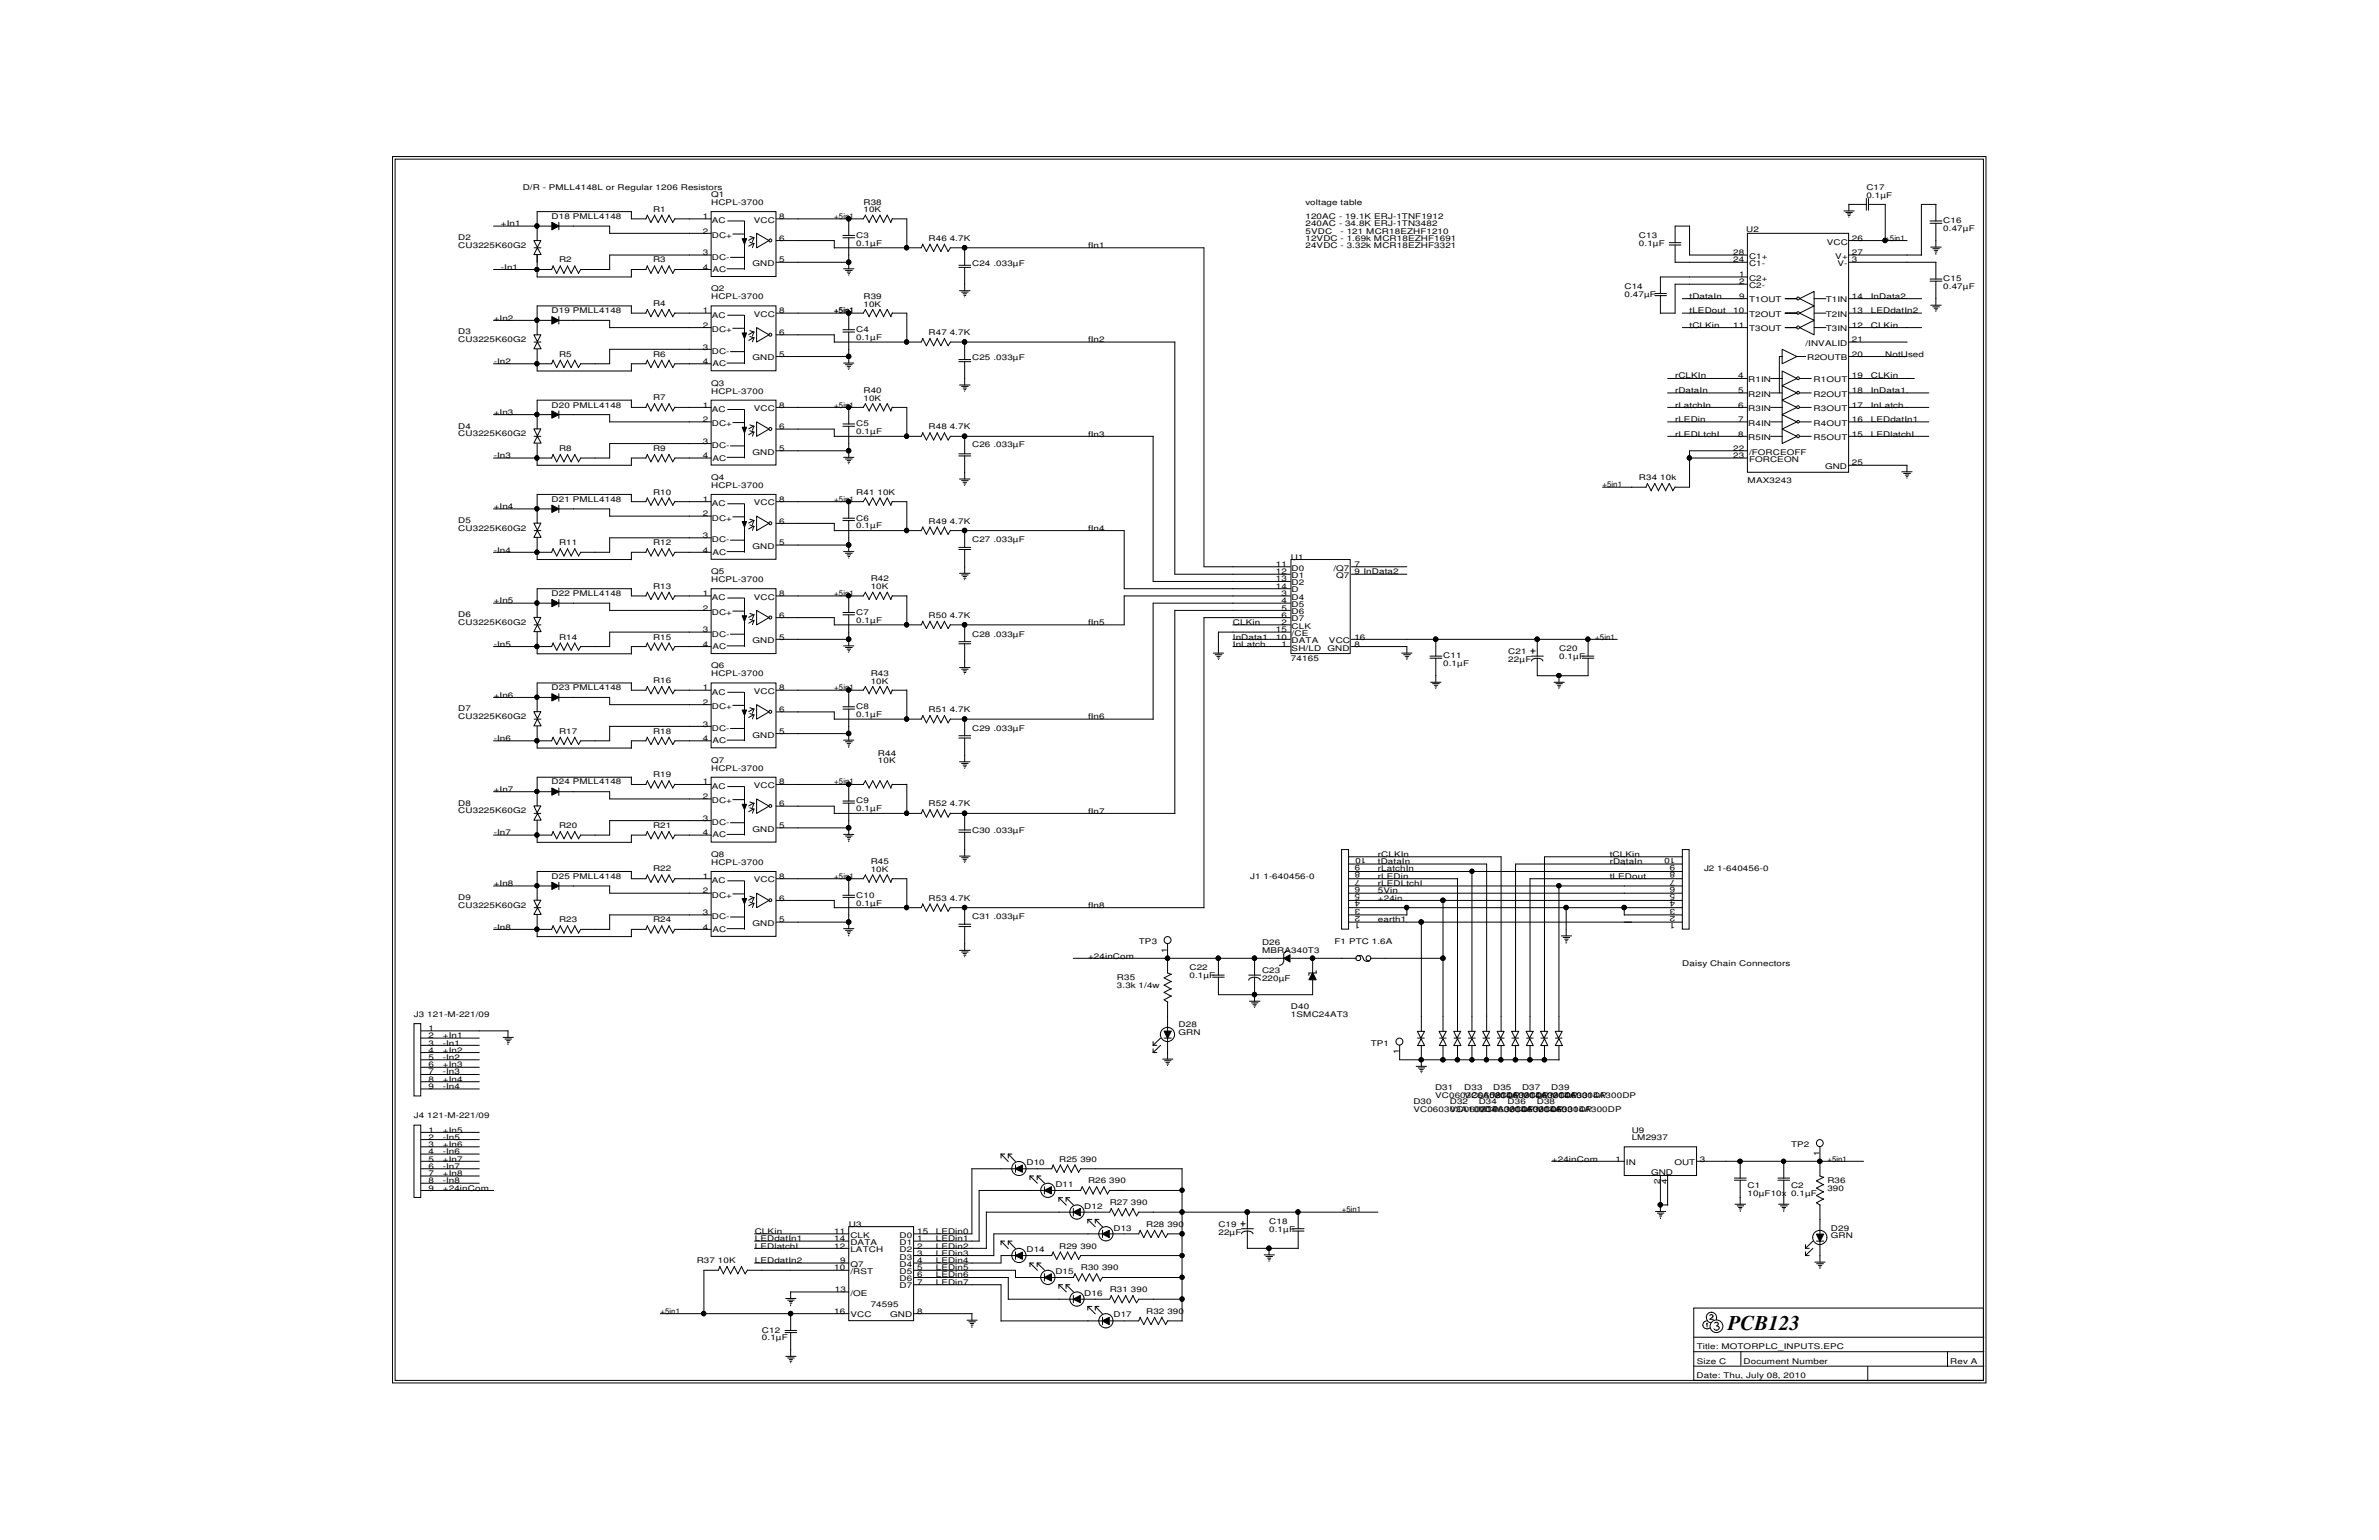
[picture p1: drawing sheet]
<svg xmlns="http://www.w3.org/2000/svg" width="432mm" height="279mm" viewBox="0 0 432 279" stroke-linecap="round" stroke-linejoin="round" font-family="sans-serif">
<defs><g id="words">
<text font-size="3.8" x="313.6" y="241.3">PCB123</text>
<g font-size="1.4">
<text x="94.9" y="34.5">D/R - PMLL4148L or Regular 1206 Resistors</text>
<text x="129.1" y="35.8">Q1</text>
<text x="338.8" y="34.5">C17</text>
<text x="338.8" y="35.9">0.1µF</text>
<text x="90.9" y="41.1">+In1</text>
<text x="100.1" y="39.8">D18 PMLL4148</text>
<text x="118.5" y="38.4">R1</text>
<text x="127.6" y="39.8">1</text>
<text x="129.1" y="37.2">HCPL-3700</text>
<text x="129.2" y="40.5">AC</text>
<text x="136.8" y="40.4">VCC</text>
<text x="141.4" y="39.8">8</text>
<text x="151.4" y="39.8">+5in1</text>
<text x="156.7" y="37.1">R38</text>
<text x="156.7" y="38.5">10K</text>
<text x="236.9" y="37.1">voltage table</text>
<text x="236.9" y="39.8">120AC - 19.1K ERJ-1TNF1912</text>
<text x="236.9" y="41.1">240AC - 34.8K ERJ-1TN3482</text>
<text x="352.7" y="40.5">C16</text>
<text x="352.7" y="42">0.47µF</text>
<text x="83.2" y="43.6">D2</text>
<text x="83.2" y="45">CU3225K60G2</text>
<text x="101.5" y="47.6">R2</text>
<text x="118.5" y="47.6">R3</text>
<text x="127.6" y="42.4">2</text>
<text x="127.6" y="46.3">3</text>
<text x="129.2" y="47.1">DC-</text>
<text x="129.2" y="43.2">DC+</text>
<text x="141.4" y="47.6">5</text>
<text x="141.4" y="43.7">6</text>
<text x="155.4" y="43.2">C3</text>
<text x="155.4" y="44.6">0.1µF</text>
<text x="168.5" y="43.7">R46 4.7K</text>
<text x="197.5" y="45">fIn1</text>
<text x="236.9" y="42.4">5VDC</text>
<text x="236.9" y="45">24VDC - 3.32k MCR18EZHF3321</text>
<text x="236.9" y="43.7">12VDC - 1.69k MCR18EZHF1691</text>
<text x="243.3" y="42.4">- 121 MCR18EZHF1210</text>
<text x="297.5" y="43.2">C13</text>
<text x="297.5" y="44.6">0.1µF</text>
<text x="314.6" y="46.3">28</text>
<text x="314.6" y="47.6">24</text>
<text x="316.9" y="42.1">U2</text>
<text x="317.5" y="47">C1+</text>
<text x="331.6" y="44.4">VCC</text>
<text x="333.1" y="47">V+</text>
<text x="336.1" y="47.6">3</text>
<text x="336.1" y="46.3">27</text>
<text x="336.1" y="43.7">26</text>
<text x="342.2" y="43.7">+5in1</text>
<text x="90.9" y="48.9">-In1</text>
<text x="127.6" y="48.9">4</text>
<text x="129.1" y="52.9">Q2</text>
<text x="129.3" y="49.4">AC</text>
<text x="136.6" y="48.3">GND</text>
<text x="176.4" y="48.2">C24 .033µF</text>
<text x="294.9" y="52.4">C14</text>
<text x="294.9" y="53.8">0.47µF</text>
<text x="315.6" y="50.2">1</text>
<text x="315.6" y="51.6">2</text>
<text x="317.5" y="50.9">C2+</text>
<text x="317.5" y="52.2">C2-</text>
<text x="317.5" y="48.3">C1-</text>
<text x="333.5" y="48.3">V-</text>
<text x="352.7" y="51.1">C15</text>
<text x="352.7" y="52.5">0.47µF</text>
<text x="89.6" y="58.2">+In2</text>
<text x="100.1" y="56.9">D19 PMLL4148</text>
<text x="118.5" y="55.5">R4</text>
<text x="127.6" y="56.9">1</text>
<text x="127.6" y="59.5">2</text>
<text x="129.1" y="54.3">HCPL-3700</text>
<text x="129.2" y="57.6">AC</text>
<text x="136.8" y="57.5">VCC</text>
<text x="141.4" y="56.9">8</text>
<text x="151.4" y="56.9">+5in1</text>
<text x="156.7" y="54.2">R39</text>
<text x="156.7" y="55.6">10K</text>
<text x="306.7" y="56.9">tLEDout</text>
<text x="306.7" y="54.2">tDataIn</text>
<text x="306.7" y="59.5">tCLKin</text>
<text x="314.6" y="56.9">10</text>
<text x="314.6" y="59.5">11</text>
<text x="315.6" y="54.2">9</text>
<text x="317.5" y="54.9">T1OUT</text>
<text x="317.5" y="57.5">T2OUT</text>
<text x="331.4" y="57.5">T2IN</text>
<text x="331.4" y="54.9">T1IN</text>
<text x="336.1" y="59.5">12</text>
<text x="336.1" y="56.9">13</text>
<text x="336.1" y="54.2">14</text>
<text x="339.6" y="56.9">LEDdatIn2</text>
<text x="339.6" y="54.2">InData2</text>
<text x="339.6" y="59.5">CLKin</text>
<text x="83.2" y="60.7">D3</text>
<text x="83.2" y="62.1">CU3225K60G2</text>
<text x="101.5" y="64.7">R5</text>
<text x="118.5" y="64.7">R6</text>
<text x="127.6" y="63.4">3</text>
<text x="129.2" y="64.2">DC-</text>
<text x="129.2" y="60.3">DC+</text>
<text x="136.6" y="65.4">GND</text>
<text x="141.4" y="64.7">5</text>
<text x="141.4" y="60.8">6</text>
<text x="155.4" y="60.3">C4</text>
<text x="155.4" y="61.7">0.1µF</text>
<text x="168.5" y="60.8">R47 4.7K</text>
<text x="176.4" y="65.3">C25 .033µF</text>
<text x="197.5" y="62.1">fIn2</text>
<text x="317.5" y="60.1">T3OUT</text>
<text x="327.7" y="62.8">/INVALID</text>
<text x="328" y="65.4">R2OUTB</text>
<text x="331.4" y="60.1">T3IN</text>
<text x="336.1" y="62.1">21</text>
<text x="336.1" y="64.7">20</text>
<text x="342.2" y="64.7">NotUsed</text>
<text x="89.6" y="66">-In2</text>
<text x="127.6" y="66">4</text>
<text x="129.1" y="70">Q3</text>
<text x="129.1" y="71.4">HCPL-3700</text>
<text x="129.3" y="66.5">AC</text>
<text x="156.7" y="71.3">R40</text>
<text x="304" y="68.7">rCLKIn</text>
<text x="304" y="71.3">rDataIn</text>
<text x="315.5" y="68.7">4</text>
<text x="315.5" y="71.3">5</text>
<text x="317.3" y="69.3">R1IN</text>
<text x="317.3" y="72">R2IN</text>
<text x="329.2" y="69.3">R1OUT</text>
<text x="329.2" y="72">R2OUT</text>
<text x="336.1" y="68.7">19</text>
<text x="336.1" y="71.3">18</text>
<text x="339.6" y="68.7">CLKin</text>
<text x="339.6" y="71.3">InData1</text>
<text x="83.2" y="77.8">D4</text>
<text x="89.6" y="75.3">+In3</text>
<text x="100.1" y="74">D20 PMLL4148</text>
<text x="118.5" y="72.6">R7</text>
<text x="127.6" y="74">1</text>
<text x="127.6" y="76.6">2</text>
<text x="129.2" y="74.7">AC</text>
<text x="129.2" y="77.3">DC+</text>
<text x="136.8" y="74.6">VCC</text>
<text x="141.4" y="74">8</text>
<text x="141.4" y="77.9">6</text>
<text x="151.4" y="74">+5in1</text>
<text x="155.4" y="77.3">C5</text>
<text x="156.7" y="72.7">10K</text>
<text x="168.5" y="77.9">R48 4.7K</text>
<text x="304" y="74">rLatchIn</text>
<text x="304" y="76.6">rLEDin</text>
<text x="315.5" y="74">6</text>
<text x="315.5" y="76.6">7</text>
<text x="317.3" y="74.6">R3IN</text>
<text x="317.3" y="77.2">R4IN</text>
<text x="329.2" y="74.6">R3OUT</text>
<text x="329.2" y="77.2">R4OUT</text>
<text x="336.1" y="74">17</text>
<text x="336.1" y="76.6">16</text>
<text x="339.6" y="76.6">LEDdatIn1</text>
<text x="339.6" y="74">InLatch</text>
<text x="83.2" y="79.2">CU3225K60G2</text>
<text x="89.6" y="83.1">-In3</text>
<text x="101.5" y="81.8">R8</text>
<text x="118.5" y="81.8">R9</text>
<text x="127.6" y="83.1">4</text>
<text x="127.6" y="80.5">3</text>
<text x="129.2" y="81.3">DC-</text>
<text x="129.3" y="83.6">AC</text>
<text x="136.6" y="82.5">GND</text>
<text x="141.4" y="81.8">5</text>
<text x="155.4" y="78.8">0.1µF</text>
<text x="176.4" y="81">C26 .033µF</text>
<text x="197.5" y="79.2">fIn3</text>
<text x="304" y="79.2">rLEDLtchI</text>
<text x="314.6" y="83.1">23</text>
<text x="314.6" y="81.8">22</text>
<text x="315.5" y="79.2">8</text>
<text x="317.3" y="79.8">R5IN</text>
<text x="317.5" y="83.8">FORCEON</text>
<text x="317.5" y="82.5">/FORCEOFF</text>
<text x="329.2" y="79.8">R5OUT</text>
<text x="336.1" y="79.2">15</text>
<text x="339.6" y="79.2">LEDlatchI</text>
<text x="118.5" y="89.7">R10</text>
<text x="129.1" y="87.1">Q4</text>
<text x="129.1" y="88.5">HCPL-3700</text>
<text x="155.4" y="89.7">R41 10K</text>
<text x="290.9" y="88.4">+5in1</text>
<text x="297.5" y="87.1">R34 10k</text>
<text x="317.2" y="87.6">MAX3243</text>
<text x="331.3" y="85.1">GND</text>
<text x="336.1" y="84.5">25</text>
<text x="83.2" y="94.9">D5</text>
<text x="89.6" y="92.4">+In4</text>
<text x="100.1" y="91.1">D21 PMLL4148</text>
<text x="127.6" y="91.1">1</text>
<text x="127.6" y="93.7">2</text>
<text x="129.2" y="91.8">AC</text>
<text x="129.2" y="94.4">DC+</text>
<text x="136.8" y="91.7">VCC</text>
<text x="141.4" y="91.1">8</text>
<text x="141.4" y="95">6</text>
<text x="151.4" y="91.1">+5in1</text>
<text x="155.4" y="94.4">C6</text>
<text x="155.4" y="95.9">0.1µF</text>
<text x="168.5" y="95">R49 4.7K</text>
<text x="83.2" y="96.3">CU3225K60G2</text>
<text x="89.6" y="100.2">-In4</text>
<text x="101.5" y="98.9">R11</text>
<text x="118.5" y="98.9">R12</text>
<text x="127.6" y="100.2">4</text>
<text x="127.6" y="97.6">3</text>
<text x="129.2" y="98.4">DC-</text>
<text x="129.3" y="100.6">AC</text>
<text x="136.6" y="99.6">GND</text>
<text x="141.4" y="98.9">5</text>
<text x="176.4" y="98.4">C27 .033µF</text>
<text x="197.5" y="96.3">fIn4</text>
<text x="234.3" y="101.6">U1</text>
<text x="118.5" y="106.8">R13</text>
<text x="129.1" y="104.2">Q5</text>
<text x="129.1" y="105.6">HCPL-3700</text>
<text x="158" y="105.5">R42</text>
<text x="158" y="106.9">10K</text>
<text x="231.6" y="102.9">11</text>
<text x="231.6" y="104.2">12</text>
<text x="231.6" y="105.5">13</text>
<text x="231.6" y="106.8">14</text>
<text x="234.4" y="103.5">D0</text>
<text x="234.4" y="104.9">D1</text>
<text x="234.4" y="106.2">D2</text>
<text x="234.4" y="107.5">D</text>
<text x="242" y="103.5">/Q7</text>
<text x="242.5" y="104.9">Q7</text>
<text x="245.8" y="102.9">7</text>
<text x="245.8" y="104.2">9 InData2</text>
<text x="83.2" y="112">D6</text>
<text x="83.2" y="113.4">CU3225K60G2</text>
<text x="89.6" y="109.5">+In5</text>
<text x="100.1" y="108.2">D22 PMLL4148</text>
<text x="127.6" y="108.2">1</text>
<text x="127.6" y="110.8">2</text>
<text x="129.2" y="108.9">AC</text>
<text x="129.2" y="111.5">DC+</text>
<text x="136.8" y="108.8">VCC</text>
<text x="141.4" y="108.2">8</text>
<text x="141.4" y="112.1">6</text>
<text x="151.4" y="108.2">+5in1</text>
<text x="155.4" y="111.5">C7</text>
<text x="155.4" y="113">0.1µF</text>
<text x="168.5" y="112.1">R50 4.7K</text>
<text x="197.5" y="113.4">fIn5</text>
<text x="223.8" y="113.4">CLKin</text>
<text x="232.6" y="108.2">3</text>
<text x="232.6" y="109.5">4</text>
<text x="232.6" y="110.8">5</text>
<text x="232.6" y="112.1">6</text>
<text x="232.6" y="113.4">2</text>
<text x="234.4" y="108.8">D4</text>
<text x="234.4" y="110.1">D5</text>
<text x="234.4" y="111.4">D6</text>
<text x="234.4" y="112.7">D7</text>
<text x="89.6" y="117.3">-In5</text>
<text x="101.5" y="116">R14</text>
<text x="118.5" y="116">R15</text>
<text x="127.6" y="117.3">4</text>
<text x="127.6" y="114.7">3</text>
<text x="129.2" y="115.5">DC-</text>
<text x="129.3" y="117.7">AC</text>
<text x="136.6" y="116.7">GND</text>
<text x="141.4" y="116">5</text>
<text x="176.4" y="115.5">C28 .033µF</text>
<text x="223.8" y="116">InData1</text>
<text x="223.8" y="117.3">InLatch</text>
<text x="231.6" y="114.7">15</text>
<text x="231.6" y="116">10</text>
<text x="232.6" y="117.3">1</text>
<text x="234.3" y="120">74165</text>
<text x="234.4" y="114">CLK</text>
<text x="234.4" y="115.4">/CE</text>
<text x="234.4" y="116.7">DATA</text>
<text x="234.4" y="118">SH/LD</text>
<text x="241" y="118">GND</text>
<text x="241.2" y="116.7">VCC</text>
<text x="245.8" y="117.3">8</text>
<text x="245.8" y="116">16</text>
<text x="262" y="119.5">C11</text>
<text x="273.8" y="118.7">C21</text>
<text x="283" y="118.2">C20</text>
<text x="283" y="119.5">0.1µF</text>
<text x="289.6" y="116">+5in1</text>
<text x="100.1" y="125.3">D23 PMLL4148</text>
<text x="118.5" y="123.9">R16</text>
<text x="127.6" y="125.3">1</text>
<text x="129.1" y="121.3">Q6</text>
<text x="129.1" y="122.7">HCPL-3700</text>
<text x="136.8" y="125.9">VCC</text>
<text x="141.4" y="125.3">8</text>
<text x="151.4" y="125.3">+5in1</text>
<text x="158" y="122.6">R43</text>
<text x="158" y="124">10K</text>
<text x="262" y="120.9">0.1µF</text>
<text x="273.8" y="120.1">22µF</text>
<text x="83.2" y="129.1">D7</text>
<text x="83.2" y="130.5">CU3225K60G2</text>
<text x="89.6" y="126.6">+In6</text>
<text x="127.6" y="127.9">2</text>
<text x="127.6" y="131.8">3</text>
<text x="129.2" y="126">AC</text>
<text x="129.2" y="128.7">DC+</text>
<text x="141.4" y="129.2">6</text>
<text x="155.4" y="128.7">C8</text>
<text x="155.4" y="130.1">0.1µF</text>
<text x="168.5" y="129.2">R51 4.7K</text>
<text x="197.5" y="130.5">fIn6</text>
<text x="89.6" y="134.5">-In6</text>
<text x="101.5" y="133.1">R17</text>
<text x="118.5" y="133.1">R18</text>
<text x="127.6" y="134.5">4</text>
<text x="129.2" y="132.6">DC-</text>
<text x="129.3" y="134.8">AC</text>
<text x="136.6" y="133.8">GND</text>
<text x="141.4" y="133.1">5</text>
<text x="159.3" y="137.1">R44</text>
<text x="176.4" y="132.6">C29 .033µF</text>
<text x="89.6" y="143.7">+In7</text>
<text x="100.1" y="142.3">D24 PMLL4148</text>
<text x="118.5" y="141">R19</text>
<text x="127.6" y="142.3">1</text>
<text x="129.1" y="138.4">Q7</text>
<text x="129.1" y="139.8">HCPL-3700</text>
<text x="129.2" y="143.1">AC</text>
<text x="136.8" y="143">VCC</text>
<text x="141.4" y="142.3">8</text>
<text x="151.4" y="142.3">+5in1</text>
<text x="159.3" y="138.5">10K</text>
<text x="83.2" y="146.2">D8</text>
<text x="83.2" y="147.6">CU3225K60G2</text>
<text x="127.6" y="145">2</text>
<text x="127.6" y="148.9">3</text>
<text x="129.2" y="149.7">DC-</text>
<text x="129.2" y="145.8">DC+</text>
<text x="141.4" y="146.3">6</text>
<text x="155.4" y="145.8">C9</text>
<text x="155.4" y="147.2">0.1µF</text>
<text x="168.5" y="146.3">R52 4.7K</text>
<text x="197.5" y="147.6">fIn7</text>
<text x="89.6" y="151.6">-In7</text>
<text x="101.5" y="150.2">R20</text>
<text x="118.5" y="150.2">R21</text>
<text x="127.6" y="151.6">4</text>
<text x="129.1" y="155.5">Q8</text>
<text x="129.3" y="151.9">AC</text>
<text x="136.6" y="150.9">GND</text>
<text x="141.4" y="150.2">5</text>
<text x="176.4" y="151">C30 .033µF</text>
<text x="248" y="155.6" transform="rotate(180 248 155.6)">10</text>
<text x="250.1" y="155.5">rCLKIn</text>
<text x="292.2" y="155.5">tCLKin</text>
<text x="304" y="155.6" transform="rotate(180 304 155.6)">10</text>
<text x="89.6" y="160.8">+In8</text>
<text x="100.1" y="159.4">D25 PMLL4148</text>
<text x="118.5" y="158.1">R22</text>
<text x="127.6" y="159.4">1</text>
<text x="129.1" y="156.9">HCPL-3700</text>
<text x="129.2" y="160.2">AC</text>
<text x="136.8" y="160.1">VCC</text>
<text x="141.4" y="159.4">8</text>
<text x="151.4" y="159.4">+5in1</text>
<text x="158" y="156.8">R45</text>
<text x="158" y="158.2">10K</text>
<text x="226.9" y="159.4">J1 1-640456-0</text>
<text x="246.9" y="160.9" transform="rotate(180 246.9 160.9)">6</text>
<text x="246.9" y="159.6" transform="rotate(180 246.9 159.6)">7</text>
<text x="246.9" y="158.3" transform="rotate(180 246.9 158.3)">8</text>
<text x="246.9" y="157" transform="rotate(180 246.9 157)">9</text>
<text x="250.1" y="159.4">rLEDin</text>
<text x="250.1" y="158.1">rLatchIn</text>
<text x="250.1" y="160.8">rLEDLtchI</text>
<text x="250.1" y="156.8">tDataIn</text>
<text x="292.2" y="156.8">rDataIn</text>
<text x="292.2" y="159.4">tLEDout</text>
<text x="304" y="160.9" transform="rotate(180 304 160.9)">6</text>
<text x="304" y="159.6" transform="rotate(180 304 159.6)">7</text>
<text x="304" y="158.3" transform="rotate(180 304 158.3)">8</text>
<text x="304" y="157" transform="rotate(180 304 157)">9</text>
<text x="309.3" y="158.1">J2 1-640456-0</text>
<text x="83.2" y="163.3">D9</text>
<text x="83.2" y="164.7">CU3225K60G2</text>
<text x="101.5" y="167.3">R23</text>
<text x="118.5" y="167.3">R24</text>
<text x="127.6" y="162.1">2</text>
<text x="127.6" y="166">3</text>
<text x="129.2" y="166.8">DC-</text>
<text x="129.2" y="162.9">DC+</text>
<text x="136.6" y="168">GND</text>
<text x="141.4" y="167.3">5</text>
<text x="141.4" y="163.4">6</text>
<text x="155.4" y="162.9">C10</text>
<text x="155.4" y="164.3">0.1µF</text>
<text x="168.5" y="163.4">R53 4.7K</text>
<text x="176.4" y="166.8">C31 .033µF</text>
<text x="197.5" y="164.7">fIn8</text>
<text x="246.9" y="167.5" transform="rotate(180 246.9 167.5)">1</text>
<text x="246.9" y="166.2" transform="rotate(180 246.9 166.2)">2</text>
<text x="246.9" y="164.8" transform="rotate(180 246.9 164.8)">3</text>
<text x="246.9" y="163.5" transform="rotate(180 246.9 163.5)">4</text>
<text x="246.9" y="162.2" transform="rotate(180 246.9 162.2)">5</text>
<text x="250.1" y="163.4">+24in</text>
<text x="250.1" y="162.1">5Vin</text>
<text x="250.1" y="167.3">earth1</text>
<text x="304" y="167.5" transform="rotate(180 304 167.5)">1</text>
<text x="304" y="166.2" transform="rotate(180 304 166.2)">2</text>
<text x="304" y="164.8" transform="rotate(180 304 164.8)">3</text>
<text x="304" y="163.5" transform="rotate(180 304 163.5)">4</text>
<text x="304" y="162.2" transform="rotate(180 304 162.2)">5</text>
<text x="89.6" y="168.7">-In8</text>
<text x="127.6" y="168.7">4</text>
<text x="129.3" y="169">AC</text>
<text x="197.5" y="173.9">+24inCom</text>
<text x="206.7" y="171.3">TP3</text>
<text x="211.8" y="172.8" transform="rotate(-90 211.8 172.8)">1</text>
<text x="229.1" y="171.4">D26</text>
<text x="229.1" y="172.8">MBRA340T3</text>
<text x="242.2" y="171.3">F1 PTC 1.6A</text>
<text x="202.7" y="177.8">R35</text>
<text x="202.7" y="179.3">3.3k 1/4w</text>
<text x="215.9" y="176">C22</text>
<text x="215.9" y="177.5">0.1µF</text>
<text x="229.1" y="176.5">C23</text>
<text x="229.1" y="178">220µF</text>
<text x="305.4" y="175.2">Daisy Chain Connectors</text>
<text x="75.1" y="184.4">J3 121-M-221/09</text>
<text x="234.3" y="183.1">D40</text>
<text x="234.3" y="184.5">1SMC24AT3</text>
<text x="77.8" y="187.1">1</text>
<text x="77.8" y="188.4">2</text>
<text x="77.8" y="189.7">3</text>
<text x="77.8" y="191">4</text>
<text x="80.4" y="188.4">+In1</text>
<text x="80.4" y="189.7">-In1</text>
<text x="80.4" y="191">+In2</text>
<text x="213.9" y="186.4">D28</text>
<text x="213.9" y="187.8">GRN</text>
<text x="248.8" y="189.7">TP1</text>
<text x="254" y="191.3" transform="rotate(-90 254 191.3)">1</text>
<text x="77.8" y="192.3">5</text>
<text x="77.8" y="193.6">6</text>
<text x="77.8" y="194.9">7</text>
<text x="77.8" y="196.3">8</text>
<text x="77.8" y="197.6">9</text>
<text x="80.4" y="192.3">-In2</text>
<text x="80.4" y="193.6">+In3</text>
<text x="80.4" y="194.9">-In3</text>
<text x="80.4" y="196.3">+In4</text>
<text x="80.4" y="197.6">-In4</text>
<text x="260.5" y="197.7">D31</text>
<text x="265.8" y="197.7">D33</text>
<text x="271" y="197.7">D35</text>
<text x="276.3" y="197.7">D37</text>
<text x="281.6" y="197.7">D39</text>
<text x="75.1" y="202.9">J4 121-M-221/09</text>
<text x="256.5" y="200.4">D30</text>
<text x="256.5" y="201.8">VC060303A100DP</text>
<text x="260.5" y="199.1">VC060326A580DP VC060314A300DP</text>
<text x="263.1" y="200.4">D32</text>
<text x="263.1" y="201.8">VC060314A300DP VC060314A300DP</text>
<text x="265.8" y="199.1">VC060314A300DP VC060314A300DP</text>
<text x="268.4" y="200.4">D34</text>
<text x="268.4" y="201.8">VC060314A300DP</text>
<text x="271" y="199.1">VC060314A300DP</text>
<text x="273.6" y="200.4">D36</text>
<text x="273.6" y="201.8">VC060314A300DP</text>
<text x="278.9" y="200.4">D38</text>
<text x="77.8" y="205.5">1</text>
<text x="77.8" y="206.8">2</text>
<text x="77.8" y="208.1">3</text>
<text x="77.8" y="209.4">4</text>
<text x="80.4" y="205.5">+In5</text>
<text x="80.4" y="206.8">-In5</text>
<text x="80.4" y="208.1">+In6</text>
<text x="80.4" y="209.4">-In6</text>
<text x="296.2" y="205.5">U9</text>
<text x="296.2" y="206.8">LM2937</text>
<text x="325.1" y="208.1">TP2</text>
<text x="330.2" y="209.7" transform="rotate(-90 330.2 209.7)">1</text>
<text x="77.8" y="210.7">5</text>
<text x="77.8" y="212">6</text>
<text x="77.8" y="213.4">7</text>
<text x="77.8" y="214.7">8</text>
<text x="80.4" y="210.7">+In7</text>
<text x="80.4" y="212">-In7</text>
<text x="80.4" y="213.4">+In8</text>
<text x="80.4" y="214.7">-In8</text>
<text x="186.3" y="211.4">D10</text>
<text x="191.6" y="215.3">D11</text>
<text x="192.2" y="210.7">R25 390</text>
<text x="197.5" y="214.7">R26 390</text>
<text x="281.7" y="210.7">+24inCom</text>
<text x="293.2" y="210.7">1</text>
<text x="295.1" y="211.4">IN</text>
<text x="299.7" y="213.1">GND</text>
<text x="301.3" y="214.9" transform="rotate(-90 301.3 214.9)">2</text>
<text x="302.6" y="214.9" transform="rotate(-90 302.6 214.9)">4</text>
<text x="303.9" y="211.4">OUT</text>
<text x="308.5" y="210.7">3</text>
<text x="317.2" y="215.5">C1</text>
<text x="325.1" y="215.5">C2</text>
<text x="331.7" y="210.7">+5in1</text>
<text x="331.7" y="214.7">R36</text>
<text x="77.8" y="216">9</text>
<text x="80.4" y="216">+24inCom</text>
<text x="196.8" y="219.3">D12</text>
<text x="201.4" y="218.7">R27 390</text>
<text x="243.5" y="220">+5in1</text>
<text x="317.2" y="216.9">10µF10x 0.1µF</text>
<text x="331.7" y="216.1">390</text>
<text x="137" y="223.9">CLKin</text>
<text x="137" y="226.5">LEDlatchI</text>
<text x="137" y="225.2">LEDdatIn1</text>
<text x="151.4" y="226.5">12</text>
<text x="151.4" y="225.2">14</text>
<text x="151.4" y="223.9">11</text>
<text x="154.1" y="222.6">U3</text>
<text x="154.3" y="227.2">LATCH</text>
<text x="154.3" y="225.9">DATA</text>
<text x="154.3" y="224.6">CLK</text>
<text x="163.3" y="224.6">D0</text>
<text x="163.3" y="225.9">D1</text>
<text x="163.3" y="227.2">D2</text>
<text x="166.5" y="223.9">15</text>
<text x="166.5" y="225.2">1</text>
<text x="166.5" y="226.5">2</text>
<text x="166.5" y="227.8">3</text>
<text x="169.8" y="223.9">LEDin0</text>
<text x="169.8" y="225.2">LEDin1</text>
<text x="169.8" y="226.5">LEDin2</text>
<text x="169.8" y="227.8">LEDin3</text>
<text x="186.3" y="227.2">D14</text>
<text x="192.2" y="226.5">R29 390</text>
<text x="202.1" y="223.3">D13</text>
<text x="208" y="222.6">R28 390</text>
<text x="221.1" y="222.6">C19</text>
<text x="221.1" y="224">22µF</text>
<text x="230.4" y="222.1">C18</text>
<text x="230.4" y="223.5">0.1µF</text>
<text x="332.3" y="223.3">D29</text>
<text x="332.3" y="224.7">GRN</text>
<text x="126.4" y="229.2">R37 10K</text>
<text x="137" y="229.2">LEDdatIn2</text>
<text x="151.4" y="230.5">10</text>
<text x="152.5" y="229.2">9</text>
<text x="154.3" y="229.8">Q7</text>
<text x="154.3" y="231.1">/RST</text>
<text x="163.3" y="228.5">D3</text>
<text x="163.3" y="233.8">D7</text>
<text x="163.3" y="232.5">D6</text>
<text x="163.3" y="231.1">D5</text>
<text x="163.3" y="229.8">D4</text>
<text x="166.5" y="233.1">7</text>
<text x="166.5" y="231.8">6</text>
<text x="166.5" y="230.5">5</text>
<text x="166.5" y="229.2">4</text>
<text x="169.8" y="229.2">LEDin4</text>
<text x="169.8" y="230.5">LEDin5</text>
<text x="169.8" y="231.8">LEDin6</text>
<text x="169.8" y="233.1">LEDin7</text>
<text x="191.6" y="231.1">D15</text>
<text x="196.2" y="230.5">R30 390</text>
<text x="119.9" y="238.4">+5in1</text>
<text x="151.4" y="238.4">16</text>
<text x="151.6" y="234.4">13</text>
<text x="154.3" y="239">VCC</text>
<text x="154.3" y="235.1">/OE</text>
<text x="158" y="237.1">74595</text>
<text x="161.6" y="239">GND</text>
<text x="166.5" y="238.4">8</text>
<text x="196.8" y="235.1">D16</text>
<text x="201.4" y="234.4">R31 390</text>
<text x="202.1" y="239">D17</text>
<text x="208" y="238.4">R32 390</text>
<text x="138.3" y="241.8">C12</text>
<text x="138.3" y="243.2">0.1µF</text>
<text x="308" y="244.7">Title: MOTORPLC_INPUTS.EPC</text>
<text x="307.9" y="250">Date: Thu, July 08, 2010</text>
<text x="308" y="247.4">Size C</text>
<text x="316.5" y="247.4">Document Number</text>
<text x="354" y="247.4">Rev A</text>
</g>
</g></defs>
<g fill="none" stroke="#000" stroke-width=".18">
<path d="M71.2 28.4h289.3v222.5h-289.3zM71.7 28.9h288.3v221.5h-288.3zM114.6 38.4v1.3h2.7M114.6 38.4h-17.1v5.2M117.5 39l.7 1.4M117.5 39l-.3 .7M118.8 39l.7 1.4M118.8 39l-.6 1.3M120.1 39l.7 1.4M120.1 39l-.6 1.3M121.4 39l.7 1.4M121.5 39l-.7 1.3"/>
<path d="M122.5 39.7h6.6M122.5 39.7l-.4 .6M129.1 38.4h11.7v11.8h-11.7zM140.9 39.7h15.8M154.1 39.7v3.1M157.1 39l.7 1.4M157.1 39l-.4 .7M161.9 39.7h2.7v5.3M162 39.7l-.3 .6M334.7 38.3h1.8M335 38.6h1.2M335.3 38.8h.6"/>
<path d="M335.4 39.1h.4M335.6 37.1h3.2M335.6 37v1.3M335.6 39.4h.1M338.8 36v2.1M339.1 37.1h3.1v6.6M339.1 36v2.1M351.4 37.1v3M351.4 37.1h-2.7v9.2M89.6 41h10.6M89.6 48.9h10.6M89.6 58.1h10.6"/>
<path d="M96.9 43.6h1.3l-.7 1.3zM96.9 45h1.3M97.5 46.3v3.9h17.1v-1.3h2.7M97.5 45l.7 1.2h-1.3zM100.2 40.3l1.3 .7-1.3 .7zM100.2 57.4l1.3 .7-1.3 .7zM100.4 48.3l.6 1.3M100.4 48.2l-.3 .7M101.4 41h9.3v1.4M101.4 58.1h9.3v1.4M101.4 40.3v1.4M101.4 57.4v1.4"/>
<path d="M101.7 48.3l.7 1.3M101.7 48.2l-.7 1.4M103 48.3l.7 1.3M103 48.2l-.6 1.4M104.3 48.3l.7 1.3M104.4 48.2l-.7 1.4M105.4 48.9l-.4 .7M110.7 42.3h18.4M110.7 59.4h18.4M114.6 55.5v1.3h2.7M114.6 55.5h-17.1v5.2M117.5 48.3l.7 1.3"/>
<path d="M117.5 56.1l.7 1.4M117.5 48.2l-.3 .7M117.5 56.1l-.3 .7M118.8 48.3l.7 1.3M118.8 56.1l.7 1.4M118.8 48.2l-.6 1.4M118.8 56.1l-.6 1.3M120.1 48.3l.7 1.3M120.1 56.1l.7 1.4M120.1 48.2l-.6 1.4M120.1 56.1l-.6 1.3M121.4 48.3l.7 1.3"/>
<path d="M121.4 56.1l.7 1.4M121.5 48.2l-.7 1.4M121.5 56.1l-.7 1.3M122.5 48.9h6.6M122.5 56.8h6.6M122.5 48.9l-.4 .7M122.5 56.8l-.4 .6M129.1 55.5h11.7v11.8h-11.7zM129.1 46.3h-18.4v2.6h-5.3M132 48.8h3.1M132.1 40.1h2.9M132.1 57.2h2.9"/>
<path d="M132.6 46.7h2.5M133 42.5h2.1M133 59.6h2.1M134.7 43.3h.8l-.4 1zM135.1 40.1v4.1M135.1 44.3v4.6M135.1 57.2v4.1M136.1 42.9l.8 .2M136.1 43.9l.8 .3M136.1 60l.8 .2M136.7 43.1l-.8 .5M136.7 44.2l-.8 .5"/>
<path d="M136.9 43.1l-.3 .8M136.9 44.2l-.3 .7M137.3 42.3l2.3 1.3-2.3 1.4zM137.3 59.4l2.3 1.3-2.3 1.4zM140.9 43.6h10.5v1.4M140.9 47.6h13.2M140.9 56.8h15.8M153 42.7h2.1M153 43.1h2.1M153 59.8h2.1M153.1 48.8h1.9M153.5 49.1h1.2"/>
<path d="M153.8 49.4h.6M153.9 49.7h.3M154.1 43.1v5.7M154.1 49.9v.1M154.1 56.8v3.1M157.1 56.1l.7 1.4M157.1 56.1l-.4 .7M157.7 40.3l.7-1.3 .7 1.4M157.7 57.4l.7-1.3 .7 1.4M159 40.3l.7-1.3 .7 1.4M159 57.4l.7-1.3 .7 1.4M160.4 40.3l.6-1.3 .7 1.4"/>
<path d="M160.4 57.4l.6-1.3 .7 1.4M161.9 56.8h2.7v5.3M162 56.8l-.3 .6M167.5 44.3l-.3 .7h-15.8M168.8 44.3l-.7 1.3-.6-1.3M170.1 44.3l-.6 1.3-.7-1.3M171.4 44.3l.7 1.3 .4-.6M171.4 44.3l-.6 1.3-.7-1.3M172.5 45h46v57.8h15.7M174 48.5h2.2M174 48.1h2.2M174.2 52.7h1.9"/>
<path d="M174.5 53h1.2M174.8 53.3h.6M175 53.6h.3M175.1 45v3.1M175.1 48.5v4.2M175.1 53.8v.1M300.4 53.3h2.1M300.4 53.6h2.1M301.4 56.8h2.6M301.4 53.6v3.3M303 44h2.1M303 44.4h2.1"/>
<path d="M304 47.6h13.2M304 44.4v3.2M305.4 56.8h11.8M305.4 59.4h11.8M305.4 54.2h11.8M306.7 41h-2.7v3.1M306.7 41v5.3h10.5M317.2 42.3h18.3v43.4h-18.3zM317.2 50.2h-15.8v3.1M317.2 51.6h-13.2v5.3M324 56.8h2.1M324 59.4h2.1"/>
<path d="M324 54.2h2.1M326.2 56.6h.3v.3h-.3zM326.6 54.2l2.7-1.3v2.6zM326.6 59.4l2.7-1.3v2.6zM326.6 56.8l2.7-1.3v2.6zM329.3 56.8h2.1M329.3 59.4h2.1M329.3 54.2h2.1M335.6 43.6h10.6M335.6 47.6h15.8M335.6 46.3h13.2M335.6 56.8h13.2"/>
<path d="M335.6 59.4h13.2M335.6 54.2h13.2M350.3 40.1h2.2M350.3 50.6h2.2M350.3 51h2.2M350.3 40.5h2.2M350.4 44.8h1.9M350.4 55.4h1.9M350.8 45.1h1.2M350.8 55.7h1.2M351.1 45.4h.6M351.1 55.9h.6"/>
<path d="M351.2 45.7h.4M351.2 56.2h.4M351.4 46h.1M351.4 40.5v4.3M351.4 47.6v3M351.4 51v4.4M351.4 56.5h.1M89.6 66h10.6M89.6 75.2h10.6M96.9 60.7h1.3l-.7 1.3zM96.9 77.8h1.3l-.7 1.3zM96.9 62.1h1.3"/>
<path d="M96.9 79.2h1.3M97.5 63.4v3.9h17.1M97.5 62.1l.7 1.2h-1.3zM97.5 79.2l.7 1.2h-1.3zM100.2 74.5l1.3 .7-1.3 .7zM100.4 65.4l.6 1.3M100.4 65.3l-.3 .7M101.4 75.2h9.3v1.4M101.4 74.5v1.4M101.7 65.4l.7 1.3M101.7 65.3l-.7 1.4M103 65.4l.7 1.3"/>
<path d="M103 65.3l-.6 1.4M104.3 65.4l.7 1.3M104.4 65.3l-.7 1.4M105.4 66l-.4 .7M110.7 76.5h18.4M114.6 72.6v1.3h2.7M114.6 72.6h-17.1v5.3M117.3 66h-2.7v1.4M117.5 65.4l.7 1.3M117.5 73.2l.7 1.4M117.5 65.3l-.3 .7M117.5 73.2l-.3 .7"/>
<path d="M118.8 65.4l.7 1.3M118.8 73.2l.7 1.4M118.8 65.3l-.6 1.4M118.8 73.2l-.6 1.3M120.1 65.4l.7 1.3M120.1 73.2l.7 1.4M120.1 65.3l-.6 1.4M120.1 73.2l-.6 1.3M121.4 65.4l.7 1.3M121.4 73.2l.7 1.4M121.5 65.3l-.7 1.4M121.5 73.2l-.7 1.3"/>
<path d="M122.5 66h6.6M122.5 73.9h6.6M122.5 66l-.4 .7M122.5 73.9l-.4 .6M129.1 72.6h11.7v11.8h-11.7zM129.1 63.4h-18.4v2.6h-5.3M132 65.9h3.1M132.1 74.3h2.9M132.6 63.8h2.5M133 76.7h2.1M134.7 60.4h.8l-.4 1zM134.7 77.5h.8l-.4 1z"/>
<path d="M135.1 61.4v4.6M135.1 74.3v4.1M135.1 78.5v4.6M136.1 61l.8 .3M136.1 77.1l.8 .2-.3 .8M136.1 78.1l.8 .3M136.7 60.2l-.8 .5M136.7 61.3l-.8 .5M136.7 77.3l-.8 .5M136.7 78.4l-.8 .5M136.9 60.2l-.3 .8M136.9 61.3l-.3 .7"/>
<path d="M136.9 78.4l-.3 .7M137.3 76.5l2.3 1.4-2.3 1.3zM140.9 60.7h10.5v1.4M140.9 64.7h13.2M140.9 77.9h10.5v1.3M140.9 73.9h15.8M153 60.2h2.1M153 76.9h2.1M153 77.3h2.1M153.1 65.9h1.9M153.5 66.2h1.2M153.8 66.5h.6"/>
<path d="M153.9 66.8h.3M154.1 60.2v5.7M154.1 67v.1M154.1 73.9v3.1M154.1 77.3v5.7M157.1 73.2l.7 1.4M157.1 73.2l-.4 .7M157.7 74.5l.7-1.3 .7 1.4M159 74.5l.7-1.3 .7 1.4M160.4 74.5l.6-1.3 .7 1.4M161.9 73.9h2.7v5.3M162 73.9l-.3 .6"/>
<path d="M167.5 61.4l-.3 .7h-15.8M167.5 78.5l-.3 .7h-15.8M168.8 61.4l-.7 1.3-.6-1.3M168.8 78.5l-.7 1.3-.6-1.3M170.1 61.4l-.6 1.3-.7-1.3M170.1 78.5l-.6 1.3-.7-1.3M171.4 61.4l.7 1.3 .4-.6M171.4 78.5l.7 1.3 .4-.6M171.4 61.4l-.6 1.3-.7-1.3M171.4 78.5l-.6 1.3-.7-1.3M172.5 62.1h40.8M172.5 79.2h36.8"/>
<path d="M174 65.6h2.2M174 65.2h2.2M174.2 69.8h1.9M174.5 70.1h1.2M174.8 70.4h.6M175 70.7h.3M175.1 62.1v3.1M175.1 65.6v4.2M175.1 71h.1M175.1 79.2v3.1M209.3 79.2v26.3h24.9M213.2 62.1v42.1h21"/>
<path d="M302.7 73.9h14.4M302.7 76.5h14.4M302.7 68.7h14.4M302.7 71.3h14.4M302.7 79.2h14.4M321.4 73.9h2.1M321.4 76.5h2.1M321.4 68.7h2.1M321.4 71.3h2.1M321.4 79.2h2.1M323.5 67.3l2.6 1.4-2.6 1.3zM323.5 72.6l2.6 1.3-2.6 1.3z"/>
<path d="M323.5 70l2.6 1.3-2.6 1.3zM323.5 77.9l2.6 1.3-2.6 1.3zM323.5 75.2l2.6 1.3-2.6 1.4zM323.5 63.4l2.6 1.3-2.6 1.3zM323.5 64.7h-.5v6.6M326.1 64.7h1.6M326.2 76.3h.3v.4h-.3zM326.6 73.9h2.2M326.6 76.5h2.2M326.6 68.7h2.2M326.6 71.3h2.2M326.6 79.2h2.2"/>
<path d="M335.6 64.7h10.6M335.6 73.9h14.5M335.6 76.5h14.5M335.6 62.1h10.6M335.6 68.7h11.9M335.6 71.3h14.5M335.6 79.2h14.5M89.6 83.1h10.6M89.6 92.3h10.6M96.9 94.9h1.3l-.7 1.3zM96.9 96.3h1.3M97.5 80.5v4"/>
<path d="M97.5 97.6v3.9h17.1M97.5 84.4h17.1M97.5 96.3l.7 1.2h-1.3zM100.2 91.7l1.3 .6-1.3 .7zM100.4 82.5l.6 1.3M100.4 82.4l-.3 .7M100.4 99.5l-.3 .7M101.4 92.3h9.3v1.4M101.4 91.7v1.3M101.7 82.5l.7 1.3M101.7 82.4l-.7 1.4M101.7 99.5l-.7 1.4-.6-1.3"/>
<path d="M103 82.5l.7 1.3M103 82.4l-.6 1.4M103 99.5l-.6 1.4-.7-1.3M104.3 82.5l.7 1.3M104.3 99.6l.7 1.3M104.4 82.4l-.7 1.4M104.4 99.5l-.7 1.4-.7-1.3M105.4 83.1l-.4 .7M110.7 93.6h18.4M114.6 89.7v1.3h2.7M114.6 89.7h-17.1v5.3M117.3 83.1h-2.7v1.4"/>
<path d="M117.5 82.5l.7 1.3M117.5 90.3l.7 1.4M117.5 82.4l-.3 .7M117.5 90.3l-.3 .7M117.5 99.5l-.3 .7M118.8 82.5l.7 1.3M118.8 90.3l.7 1.4M118.8 82.4l-.6 1.4M118.8 90.3l-.6 1.4M118.8 99.5l-.6 1.4-.7-1.3M120.1 82.5l.7 1.3M120.1 90.3l.7 1.4"/>
<path d="M120.1 82.4l-.6 1.4M120.1 90.3l-.6 1.4M120.1 99.5l-.6 1.4-.7-1.3M121.4 82.5l.7 1.3M121.4 90.3l.7 1.4M121.4 99.6l.7 1.3M121.5 82.4l-.7 1.4M121.5 90.3l-.7 1.4M121.5 99.5l-.7 1.4-.7-1.3M122.5 83.1h6.6M122.5 91h6.6M122.5 83.1l-.4 .7"/>
<path d="M122.5 91l-.4 .7M129.1 89.7h11.7v11.8h-11.7zM129.1 80.5h-18.4v2.6h-5.3M129.1 97.6h-18.4v2.6h-5.3M132 83h3.1M132.1 91.4h2.9M132.6 80.9h2.5M132.6 98h2.5M133 93.8h2.1M134.7 94.6h.8l-.4 1zM135.1 91.4v4.1M135.1 95.6v4.6"/>
<path d="M136.1 94.2l.8 .2M136.1 95.2l.8 .3M136.7 94.4l-.8 .5M136.7 95.5l-.8 .5M136.9 94.4l-.3 .8M136.9 95.5l-.3 .7M137.3 93.6l2.3 1.4-2.3 1.3zM140.9 95h10.5v1.3h15.8l.3-.7M140.9 91h15.8M140.9 81.8h13.2M140.9 98.9h13.2M153 94h2.1"/>
<path d="M153 94.4h2.1M153.1 83h1.9M153.5 83.3h1.2M153.8 83.6h.6M153.9 83.9h.3M154.1 84.1v.1M154.1 91v3.1M154.1 94.4v5.7M157.1 90.3l.7 1.4M157.1 90.3l-.4 .7M157.7 91.7l.7-1.4 .7 1.4M159 91.7l.7-1.4 .7 1.4"/>
<path d="M160.4 91.7l.6-1.4 .7 1.4M161.9 91h2.7v5.3M162 91l-.3 .7M168.8 95.6l-.7 1.3-.6-1.3M170.1 95.6l-.6 1.3-.7-1.3M171.4 95.6l.7 1.3 .4-.7M171.4 95.6l-.6 1.3-.7-1.3M172.5 96.3h31.5v10.5h30.2M174 82.7h2.2M174 82.3h2.2M174 99.3h2.2M174 99.7h2.2"/>
<path d="M174.2 86.9h1.9M174.5 87.2h1.2M174.8 87.5h.6M175 87.8h.3M175.1 82.7v4.2M175.1 88.1h.1M175.1 96.3v3M175.1 99.7v4.3M290.9 88.4h7.9M299 87.7l.7 1.4M299 87.7l-.3 .7M299.7 89l.7-1.3 .6 1.4"/>
<path d="M301 89l.7-1.3 .6 1.4M302.3 89l.7-1.3 .7 1.4M304 88.3l-.4 .7M306.7 83.1h10.5M317.2 81.8h-10.5v6.6h-2.7M335.6 84.4h10.6M345.2 85.6h1.8M345.5 85.9h1.3M345.8 86.2h.7M346 86.5h.3M346.1 84.4v1.2M346.1 86.7v.1"/>
<path d="M89.6 100.2h10.6M89.6 109.4h10.6M89.6 117.3h10.6M96.9 112h1.3l-.7 1.3zM96.9 113.4h1.3M97.5 114.7v3.9h17.1M97.5 113.4l.7 1.2h-1.3zM100.2 108.8l1.3 .6-1.3 .7zM100.4 116.6l-.3 .7M101.4 109.4h9.3v1.4M101.4 108.8v1.3M101.7 116.6l-.7 1.4-.6-1.3"/>
<path d="M103 116.6l-.6 1.4-.7-1.3M104.3 116.7l.7 1.3M104.4 116.6l-.7 1.4-.7-1.3M105.4 100.2l-.4 .7M105.4 117.3l-.4 .7M110.7 110.7h18.4M114.6 106.8v1.3h2.7M114.6 106.8h-17.1v5.3M117.3 100.2h-2.7v1.4M117.3 117.3h-2.7v1.4M117.5 107.4l.7 1.4M117.5 107.4l-.3 .7"/>
<path d="M117.5 116.6l-.3 .7M118.8 107.4l.7 1.4M118.8 107.4l-.6 1.4M118.8 116.6l-.6 1.4-.7-1.3M120.1 107.4l.7 1.4M120.1 107.4l-.6 1.4M120.1 116.6l-.6 1.4-.7-1.3M121.4 107.4l.7 1.4M121.4 116.7l.7 1.3M121.5 107.4l-.7 1.4M121.5 116.6l-.7 1.4-.7-1.3M122.5 100.2h6.6"/>
<path d="M122.5 108.1h6.6M122.5 117.3h6.6M122.5 100.2l-.4 .7M122.5 108.1l-.4 .7M122.5 117.3l-.4 .7M129.1 106.8h11.7v11.8h-11.7zM129.1 114.7h-18.4v2.6h-5.3M132 100.1h3.1M132 117.2h3.1M132.1 108.5h2.9M132.6 115.1h2.5M133 110.9h2.1"/>
<path d="M134.7 111.7h.8l-.4 1zM135.1 108.5v4.1M135.1 112.7v4.6M136.1 111.3l.8 .2M136.1 112.4l.8 .2M136.7 111.5l-.8 .5M136.7 112.6l-.8 .5M136.9 111.5l-.3 .8M136.9 112.6l-.3 .7M137.3 110.7l2.3 1.4-2.3 1.3zM140.9 112.1h10.5v1.3M140.9 108.1h15.8"/>
<path d="M140.9 116h13.2M153 111.1h2.1M153 111.5h2.1M153.1 100.1h1.9M153.1 117.2h1.9M153.5 100.4h1.2M153.5 117.5h1.2M153.8 100.7h.6M153.8 117.8h.6M153.9 101h.3M153.9 118.1h.3M154.1 101.2v.1"/>
<path d="M154.1 108.1v3.1M154.1 111.5v5.7M154.1 118.3v.1M157.1 107.4l.7 1.4M157.1 107.4l-.4 .7M157.7 108.8l.7-1.4 .7 1.4M159 108.8l.7-1.4 .7 1.4M160.4 108.8l.6-1.4 .7 1.4M161.9 108.1h2.7M162 108.1l-.3 .7M164.6 108.1v5.3M167.5 112.7l-.3 .7h-15.8"/>
<path d="M168.8 112.7l-.7 1.3-.6-1.3M170.1 112.7l-.6 1.3-.7-1.3M171.4 112.7l.7 1.3 .4-.7M171.4 112.7l-.6 1.3-.7-1.3M174 116.4h2.2M174 116.8h2.2M174.2 104h1.9M174.5 104.3h1.2M174.8 104.6h.6M175 104.9h.3M175.1 105.2h.1M175.1 113.4v3"/>
<path d="M175.1 116.8v4.3M204 108.1h30.2M204 108.1v5.3h-31.5M213.2 110.7h21M213.2 110.7v36.9M220.2 118.5h1.9M220.6 118.8h1.2M220.9 119.1h.6M221 119.4h.3M221.1 119.6v.1M223.8 117.3h10.4M223.8 113.4h10.4"/>
<path d="M223.8 116h10.4M234.2 112.1h-15.7v52.6M234.2 109.4h-24.9v21.1M234.2 114.7h-13.1v3.8M234.3 101.5h10.8v17.1h-10.8zM245.3 117.3h10.1v1.2M245.3 104.2h10.1M245.3 116h48.2M245.3 102.8h10.1M254.4 118.5h1.9M254.8 118.8h1.2M255.1 119.1h.6"/>
<path d="M255.2 119.4h.3M255.4 119.6v.1M259.5 119h2.2M259.5 119.4h2.2M260.6 116v3M260.6 119.4v4.4M277.8 118.1h.8M278 119h2.1M278.2 117.7v.8M279 119.4a.9 .9 0 0 1 1 .5M279 119.4a.93 .93 0 0 0-1 .5M279 119.4v3.2h9.2v-3.2"/>
<path d="M279 116v3M287.2 119h2.1M287.2 119.4h2.1M288.2 116v3M89.6 126.5h10.6M89.6 134.4h10.6M96.9 129.1h1.3l-.7 1.3zM96.9 130.5h1.3M97.5 131.7v4h17.1M97.5 130.5l.7 1.2h-1.3zM100.2 125.9l1.3 .6-1.3 .7zM100.4 133.7l-.3 .7"/>
<path d="M101.4 126.5h9.3v1.3h18.4M101.4 125.9v1.3M101.7 133.7l-.7 1.4-.6-1.3M103 133.7l-.6 1.4-.7-1.3M104.3 133.8l.7 1.3M104.4 133.7l-.7 1.4-.7-1.3M105.4 134.4l-.4 .7M110.7 131.7v2.7h-5.3M110.7 131.8h18.4M114.6 123.9v1.3h2.7M114.6 123.9h-17.1v5.3M117.3 134.4h-2.7v1.4"/>
<path d="M117.5 124.5l.7 1.4M117.5 124.5l-.3 .7M117.5 133.7l-.3 .7M118.8 124.5l.7 1.4M118.8 124.5l-.6 1.4M118.8 133.7l-.6 1.4-.7-1.3M120.1 124.5l.7 1.4M120.1 124.5l-.6 1.4M120.1 133.7l-.6 1.4-.7-1.3M121.4 124.5l.7 1.4M121.4 133.8l.7 1.3M121.5 124.5l-.7 1.4"/>
<path d="M121.5 133.7l-.7 1.4-.7-1.3M122.5 125.2h6.6M122.5 134.4h6.6M122.5 125.2l-.4 .7M122.5 134.4l-.4 .7M129.1 123.9h11.7v11.8h-11.7zM132 134.3h3.1M132.1 125.6h2.9M132.6 132.2h2.5M133 128h2.1M134.7 128.8h.8l-.4 1zM135.1 125.6v4.1"/>
<path d="M135.1 129.8v4.6M136.1 128.4l.8 .3M136.1 129.5l.8 .2M136.7 128.7l-.8 .4M136.7 129.7l-.8 .5M136.9 128.6l-.3 .8M136.9 129.7l-.3 .7M137.3 127.8l2.3 1.4-2.3 1.3zM140.9 133.1h13.2M140.9 129.2h10.5v1.3M140.9 125.2h15.8M153 128.2h2.1"/>
<path d="M153 128.7h2.1M153.1 134.3h1.9M153.5 134.6h1.2M153.8 134.9h.6M153.9 135.2h.3M154.1 135.4h.1M154.1 125.2v3.1M154.1 128.7v5.6M157.1 124.5l.7 1.4M157.1 124.5l-.4 .7M157.7 125.9l.7-1.4 .7 1.4M159 125.9l.7-1.4 .7 1.4"/>
<path d="M160.4 125.9l.6-1.4 .7 1.4M161.9 125.2h2.7M162 125.2l-.3 .7M164.6 125.2v5.3M167.5 129.8l.6 1.3 .7-1.3M167.5 129.8l-.3 .7h-15.8M168.8 129.8l.7 1.3 .6-1.3 .7 1.3 .6-1.3M171.4 129.8l.7 1.3 .4-.7M172.5 130.5h36.8M174 133.5h2.2M174 133.9h2.2M174.2 121.1h1.9"/>
<path d="M174.2 138.2h1.9M174.5 121.4h1.2M174.5 138.5h1.2M174.8 121.7h.6M174.8 138.8h.6M175 122h.3M175 139.1h.3M175.1 122.3h.1M175.1 130.5v3M175.1 133.9v4.3M175.1 139.4h.1M259.7 123.8h1.8"/>
<path d="M260 124h1.2M260.3 124.3h.6M260.5 124.6h.3M260.6 124.9h.1M282.1 123.8h1.8M282.4 124h1.2M282.7 124.3h.6M282.8 124.6h.4M283 122.6v1.2M283 124.9h.1M89.6 143.6h10.6M89.6 151.5h10.6"/>
<path d="M96.9 146.2h1.3l-.7 1.2zM96.9 147.6h1.3M97.5 148.8v4h17.1M97.6 147.6l.6 1.2h-1.3zM100.2 143l1.3 .6-1.3 .7zM100.4 150.8l-.3 .7M101.4 143.6h9.3v1.3h18.4M101.4 143v1.3M101.7 150.8l-.7 1.4-.6-1.3M103 150.8l-.6 1.4-.7-1.3M104.3 150.9l.7 1.3M104.4 150.8l-.7 1.4-.7-1.3"/>
<path d="M105.4 151.5l-.4 .7M110.7 148.8v2.7h-5.3M110.7 148.9h18.4M114.6 141v1.3h2.7M114.6 158.1v1.3h2.7M114.6 141h-17.1v5.3M114.6 158.1h-17.1v5.3M117.3 151.5h-2.7v1.4M117.5 141.6l.7 1.4 .6-1.4M117.5 158.7l.7 1.4M117.5 141.6l-.3 .7M117.5 150.8l-.3 .7"/>
<path d="M117.5 158.7l-.3 .7M118.8 141.6l.7 1.4 .6-1.4M118.8 158.7l.7 1.4M118.8 150.8l-.6 1.4-.7-1.3M118.8 158.7l-.6 1.4M120.1 141.6l.7 1.4 .7-1.4M120.1 158.7l.7 1.4M120.1 150.8l-.6 1.4-.7-1.3M120.1 158.7l-.6 1.4M121.4 141.6l.7 1.4M121.4 150.9l.7 1.3M121.4 158.7l.7 1.4"/>
<path d="M121.5 150.8l-.7 1.4-.7-1.3M121.5 158.7l-.7 1.4M122.5 142.3h6.6M122.5 151.5h6.6M122.5 159.4h6.6M122.5 142.3l-.4 .7M122.5 151.5l-.4 .7M122.5 159.4l-.4 .7M129.1 141h11.7v11.8h-11.7zM129.1 158.1h11.7v11.8h-11.7zM132 151.4h3.1M132.1 142.7h2.9"/>
<path d="M132.1 159.8h2.9M132.6 149.3h2.5M133 145.1h2.1M134.7 145.9h.8l-.4 1zM135.1 142.7v4.1M135.1 146.9v4.6M135.1 159.8v4.1M136.1 145.5l.8 .3M136.1 146.6l.8 .2-.3 .7M136.7 145.8l-.8 .4M136.7 146.8l-.8 .5M136.9 145.7l-.3 .8"/>
<path d="M137.3 144.9l2.3 1.4-2.3 1.3zM140.9 146.3h10.5v1.3M140.9 142.3h15.8M140.9 150.2h13.2M140.9 159.4h15.8M153 145.3h2.1M153 145.7h2.1M153.1 151.4h1.9M153.5 151.7h1.2M153.8 152h.6M153.9 152.3h.3M154.1 152.5h.1"/>
<path d="M154.1 142.3v3.1M154.1 145.7v5.7M154.1 159.4v3.1M157.1 141.6l.7 1.4M157.1 158.7l.7 1.4M157.1 141.6l-.4 .7M157.1 158.7l-.4 .7M157.7 143l.7-1.4 .7 1.4M158.4 158.7l.7 1.4M158.4 158.7l-.7 1.4M159 143l.7-1.4 .7 1.4M159.7 158.7l.7 1.4"/>
<path d="M159.7 158.7l-.7 1.4M160.4 143l.6-1.4 .7 1.4M161 158.7l.7 1.4M161 158.7l-.6 1.4M161.9 142.3h2.7M161.9 159.4h2.7v5.3M162 142.3l-.3 .7M162 159.4l-.3 .7M164.6 142.3v5.3M167.5 146.9l.6 1.4 .7-1.4M167.5 146.9l-.3 .7h-15.8M168.8 146.9l.7 1.4 .6-1.4 .7 1.4 .6-1.4"/>
<path d="M171.4 146.9l.7 1.4 .4-.8M172.5 147.6h40.8M174 150.6h2.2M174 151h2.2M174.2 155.3h1.9M174.5 155.6h1.2M174.8 155.9h.6M175 156.2h.3M175.1 147.6v3M175.1 151v4.3M175.1 156.5h.1M243.5 154.1h1.3v14.5h-1.3z"/>
<path d="M244.8 159.4h19.8M244.8 158.1h60.6M244.8 155.4h27.7v31.7M244.8 156.8h25v30.3M264.5 159.4v27.7M267.2 158.1v29M305.4 154.1h1.2v14.5h-1.2zM305.4 159.4h-27.7v27.7M305.4 155.4h-25.1v31.7M305.4 156.8h-30.3v30.3M89.6 160.7h10.6M89.6 168.6h10.6"/>
<path d="M96.9 163.3h1.3l-.7 1.2zM96.9 164.7h1.3M97.5 165.9v4.1M97.5 169.9h17.1M97.6 164.7l.6 1.2h-1.3zM100.2 160.1l1.3 .6-1.3 .7zM100.4 167.9l-.3 .7M101.4 160.7h9.3v1.4h18.4M101.4 160.1v1.3M101.7 167.9l-.7 1.4-.6-1.3M103 167.9l-.6 1.4-.7-1.3M104.3 168l.7 1.3"/>
<path d="M104.4 167.9l-.7 1.4-.7-1.3M105.4 168.6l-.4 .7M110.7 165.9v2.7h-5.3M110.7 166h18.4M117.3 168.6h-2.7v1.4M117.5 167.9l-.3 .7M118.8 167.9l-.6 1.4-.7-1.3M120.1 167.9l-.6 1.4-.7-1.3M121.4 168l.7 1.3M121.5 167.9l-.7 1.4-.7-1.3M122.5 168.6h6.6M122.5 168.6l-.4 .7"/>
<path d="M132 168.5h3.1M132.6 166.4h2.5M133 162.2h2.1M134.7 163h.8l-.4 1zM135.1 164v4.6M136.1 162.6l.8 .3M136.1 163.7l.8 .2M136.7 162.9l-.8 .4M136.7 163.9l-.8 .4M136.9 162.8l-.3 .8M136.9 163.9l-.3 .7M137.3 162.1l2.3 1.3-2.3 1.3z"/>
<path d="M140.9 163.4h10.5v1.3M140.9 167.3h13.2M153 162.4h2.1M153 162.8h2.1M153.1 168.5h1.9M153.5 168.8h1.2M153.8 169.1h.6M153.9 169.4h.3M154.1 169.6h.1M154.1 162.8v5.7M167.5 164l.6 1.4M167.5 164l-.3 .7h-15.8"/>
<path d="M168.8 164l.7 1.4M168.8 164l-.7 1.3M169.5 165.3l.6-1.3 .7 1.4M171.4 164l.7 1.4M171.4 164l-.6 1.3M172.5 164.7h46M172.5 164.6l-.4 .7M174 167.7h2.2M174 168.1h2.2M174.2 172.4h1.9M174.5 172.7h1.2M174.8 173h.6"/>
<path d="M175 173.3h.3M175.1 164.7v3M175.1 168.1v4.3M175.1 173.6h.1M194.8 173.9h38.2M211.9 171.2v5.3l.7 .3M212.6 176.7l-1.3 .7 1.3 .7M212.6 178.1l-1.3 .6 1.3 .8M212.6 179.4l-1.3 .6 1.3 .8M220.1 176.9h2.1M220.1 177.3h2.1M221.1 173.9v3.1"/>
<path d="M221.1 177.3v3.2h17.2v-2.7M226.7 176.9h2.1M227.7 177.3a.94 .94 0 0 1 1 .5M227.7 177.3a.97 .97 0 0 0-1 .5M227.7 173.9v3.1M227.7 177.3v4.4M232.9 174.5a.67 .67 0 0 1-.7 .6M233 173.9l1.1-.7v1.3zM233 173.2v1.3M233.9 172.6a.72 .72 0 0 0-.9 .6M234.3 173.9h11.9M238.3 176.4l.6 1.4h-1.3z"/>
<path d="M238.3 173.9v2.6M238.9 176.1v.4M238.9 176.5h-1.3v.5M244.8 163.4h60.6M244.8 167.3h60.6M244.8 160.7h60.6M244.8 162.1h60.6M244.8 166h10.6M244.8 164.7h60.6M246.4 173.4h.6M246.9 173.4h.3l.2 .5M247.4 173.9a.53 .53 0 0 0 .6 .5"/>
<path d="M248 174.4h.5M248.8 173.9h13.2M255.4 164.7v1.3M258 167.3v19.8M261.9 163.3v23.8M283 160.7v26.4M283.4 169.8h1.8M283.7 170.1h1.2M284 170.4h.6M284.1 170.7h.4M284.3 170.9h.1M284.3 164.6v5.2"/>
<path d="M294.8 166h10.6M294.8 164.7v1.3M75.1 185.7h1.3v13.1h-1.3zM76.5 192.3h10.5M76.5 187h15.7M76.5 188.3h10.5M76.5 191h10.5M76.5 189.7h10.5M76.5 193.6h10.5M76.5 194.9h10.5M76.5 196.3h10.5M76.5 197.6h10.5"/>
<path d="M91.3 188.2h1.9M91.7 188.5h1.1M91.9 188.8h.7M92.1 189.1h.3M92.2 189.4h.1M92.2 187v1.2M209.3 189v.7M209.3 190.3v.7M209.3 191h.7M209.3 189.7h.7M210.7 189.7l-1.4 1.3M210.7 188.3l-1.4 1.4"/>
<path d="M211 192.2h1.9M211.3 187.1h1.3l-.7 1.3zM211.3 188.3h1.3M211.4 192.4h1.2M211.6 192.7h.7M211.8 193h.3M211.9 181.8v5.3M211.9 188.3v3.9M211.9 193.3h.1M212.6 180.7l-1.3 .7 .7 .4M226.8 181.7h1.9M227.2 181.9h1.1"/>
<path d="M227.4 182.2h.6M227.6 182.5h.3M227.7 182.8h.1M254 189.7v2.6h29M257 193.5h1.9M257.3 187.1h1.3l-.7 1.2zM257.3 188.3h1.2M257.4 193.8h1.2M257.7 194.1h.6M257.9 194.4h.2M257.9 188.5l.7 1.2h-1.3zM258 189.7v3.8"/>
<path d="M258 194.6h.1M261.2 187.1h1.3l-.7 1.2zM261.3 188.3h1.2M261.9 188.5l.6 1.2h-1.3zM261.9 189.7v2.6M263.9 187.1h1.2l-.6 1.2zM263.9 188.3h1.2M264.5 188.5l.7 1.2h-1.3zM264.5 189.7v2.6M266.5 187.1h1.3l-.7 1.2zM266.5 188.3h1.3M267.2 188.5l.6 1.2h-1.3z"/>
<path d="M267.2 189.7v2.6M269.1 187.1h1.3l-.7 1.2zM269.2 188.3h1.2M269.8 188.5l.6 1.2h-1.3zM269.8 189.7v2.6M271.7 187.1h1.3l-.6 1.2zM271.8 188.3h1.2M272.4 188.5l.6 1.2h-1.2zM272.5 189.7v2.6M274.4 187.1h1.3l-.7 1.2zM274.4 188.3h1.2M275 188.5l.7 1.2h-1.3z"/>
<path d="M275.1 189.7v2.6M277 187.1h1.3l-.7 1.2zM277.1 188.3h1.2M277.7 188.5l.6 1.2h-1.3zM277.7 189.7v2.6M279.6 187.1h1.3l-.7 1.2zM279.7 188.3h1.2M280.3 188.5l.6 1.2h-1.2zM280.3 189.7v2.6M282.3 187.1h1.2l-.6 1.2zM282.3 188.3h1.2M283 188.5l.6 1.2h-1.3z"/>
<path d="M283 189.7v2.6M75.1 204.1h1.3v13.2h-1.3zM76.5 216h13.1M76.5 212h10.5M76.5 210.7h10.5M76.5 209.4h10.5M76.5 213.4h10.5M76.5 205.4h10.5M76.5 206.8h10.5M76.5 208.1h10.5M76.5 214.7h10.5M176.4 212h7.9"/>
<path d="M176.4 212v11.9h-10.5M177.7 216h11.9M177.7 215.9v9.3M179 219.9h15.9M179 219.9v6.6M181.7 209.4v.7M181.7 209.4l1.3 1.3M181.7 209.4h.7M183 209.4v.7M183 209.4h.7M183 209.4l1.3 1.3M184.2 212l1.4-.6v1.3z"/>
<path d="M184.3 211.3v1.4M185.6 212h5.3M186.9 213.4l1.4 1.3M186.9 213.4v.6M186.9 213.4h.7M188.3 213.4h.6M188.3 213.4v.6M188.3 213.4l1.3 1.3M189.5 216l1.3-.7v1.3zM189.6 215.3v1.3M190.9 216h5.3M191.1 211.4l.7 1.3"/>
<path d="M191.2 211.3l-.3 .7M192.2 217.3l1.3 1.4M192.2 217.3v.7M192.2 217.3h.7M192.4 211.4l.8 1.3M192.5 211.3l-.7 1.4M193.5 217.3h.7M193.5 217.3v.7M193.5 217.3l1.4 1.4M193.8 211.4l.7 1.3M193.8 211.3l-.7 1.4M194.8 219.9l1.3-.7v1.4z"/>
<path d="M194.8 219.2v1.4M195.1 211.3l-.7 1.4M195.1 211.4l.7 1.3M196.1 212h18.5M196.1 216l.3-.7 .7 1.4M196.2 212l-.5 .7M197.1 216.6l.6-1.3 .7 1.4M198.4 216.6l.7-1.3 .6 1.4M199.7 216.6l.7-1.3 .6 1.4M201.4 216h13.2M201.4 215.9l-.4 .7M203 219.2l.7 1.4 .6-1.4"/>
<path d="M203 219.2l-.6 1.4-.7-1.4-.3 .7h-5.3M204.3 219.2l.7 1.4 .7-1.4M205.6 219.2l.7 1.4 .4-.7M206.7 219.9h43.4M214.5 212v27.7M226.4 219.9v3.1M235.6 219.9v3.1M281.6 210.7h13.3M294.8 208.1h13.1v5.2h-13.1zM300.5 219.8h1.8M301.4 218.6h1.3M301.4 213.4v6.4"/>
<path d="M302.7 213.4v5.3M308 210.7h30.2M314.8 213.7h2.1M314.8 214.1h2.1M314.9 218.5h1.9M315.3 218.8h1.2M315.6 219.1h.6M315.7 219.3h.4M315.8 219.6h.1M315.8 210.7v3.1M315.8 214.1v4.4M322.7 213.7h2.1"/>
<path d="M322.7 214.1h2.1M322.8 218.5h1.9M323.2 218.8h1.2M323.5 219.1h.6M323.6 219.3h.3M323.8 219.6h.1M323.8 210.7v3.1M323.8 214.1v4.4M330.3 208.1v5.3l.7 .2M330.3 218.6v5.3M331 213.6l-1.3 .6 1.3 .8M331 214.9l-1.3 .7 1.3 .7"/>
<path d="M331 216.2l-1.3 .7 1.3 .7M331 217.5l-1.3 .7 .7 .5M119.8 238.3h34.3M130.6 229.8l.7 1.3M130.7 229.7l-.3 .8h-2.6v7.9M132 229.8l.6 1.3M132 229.7l-.7 1.4M133.3 229.8l.6 1.3M133.3 229.7l-.7 1.4M134.6 229.8l.7 1.3M134.6 229.7l-.7 1.4M135.6 230.5h18.5"/>
<path d="M135.7 230.4l-.4 .7M136.9 223.9h17.2M136.9 225.2h17.2M136.9 226.5h17.2M136.9 229.2h17.2M142.6 235.6h1.9M143 235.9h1.1M143.3 236.1h.5M143.4 236.4h.3M143.5 236.7h.1M143.5 234.4v1.2M143.5 238.3v3.1"/>
<path d="M143.5 234.4h10.6M154.1 222.5h11.7v17.1h-11.7zM165.9 231.8h17.1v4M165.9 230.5h18.4v1.3h5.3M165.9 227.8h14.5M165.9 225.2h11.9M165.9 226.5h13.2M165.9 233.1h15.8v6.6M165.9 238.3h10.5v1.2M175.5 239.5h1.9M175.9 239.8h1.1M181.7 239.6h18.4"/>
<path d="M181.7 225.2h.7M181.7 225.2v.6M181.7 225.2l1.3 1.3M183 235.7h11.9M183 225.2h.7M183 225.2v.6M183 225.2l1.3 1.3M184.2 227.8l1.4-.6v1.3zM184.3 227.8h-2.6v1.4h-15.8M184.3 227.1v1.4M185.6 227.8h5.3M186.9 229.2h.7"/>
<path d="M186.9 229.2v.6M186.9 229.2l1.4 1.3M188.3 229.2h.6M188.3 229.2v.6M188.3 229.2l1.3 1.3M189.5 231.8l1.3-.7v1.3zM189.6 231.1v1.3M190.9 231.8h4M191.1 227.2l.7 1.3M191.2 227.1l-.3 .7M192.2 233.1h.7M192.2 233.1v.7"/>
<path d="M192.2 233.1l1.3 1.3M192.4 227.2l.8 1.3M192.5 227.1l-.7 1.4M193.5 233.1h.7M193.5 233.1v.7M193.5 233.1l1.4 1.3M193.8 227.2l.7 1.3M193.8 227.1l-.7 1.4M194.8 235.7l1.3-.7v1.3zM194.8 235v1.3M194.8 231.8l.3-.7 .7 1.4M195.1 227.1l-.7 1.4"/>
<path d="M195.1 227.2l.7 1.3M195.7 232.4l.7-1.3 .7 1.4M196.1 227.8h18.5M196.1 235.7h5.3l.3-.7 .7 1.4M196.2 227.8l-.5 .7M197.1 232.4l.6-1.3 .7 1.4M197.4 221.2l1.4 1.4M197.4 221.2v.7M197.4 237v.7M197.4 221.2h.8M197.4 237l1.4 1.4M197.4 237h.8"/>
<path d="M198.4 232.4l.7-1.3 .6 1.4M198.8 221.2h.7M198.8 221.2v.7M198.8 237v.7M198.8 221.2l1.3 1.4M198.8 237h.7M198.8 237l1.3 1.4M200 223.9l1.3-.7v1.3zM200 239.6l1.3-.6v1.3zM200.1 223.9h-19.7v3.9M200.1 231.8h14.5M200.1 223.2v1.3"/>
<path d="M200.1 239v1.3M200.1 231.7l-.4 .7M201.4 223.9h5.3M201.4 239.6h5.3M203 235l.7 1.4M203 235l-.7 1.3M204.3 235l.7 1.4M204.3 235l-.6 1.3M205.6 235l.7 1.4M205.7 235l-.7 1.3M206.7 235.7h7.9M206.7 235.7l-.4 .6"/>
<path d="M207 223.2l-.3 .7M207 239l-.3 .6M208.3 223.2l-.7 1.3-.7-1.3M208.3 239l-.7 1.3-.7-1.3M209.5 223.2l.8 1.3M209.5 239l.8 1.3M209.6 223.2l-.7 1.3-.7-1.3M209.6 239l-.7 1.3-.7-1.3M210.9 223.2l.7 1.3M210.9 239l.7 1.3M210.9 223.2l-.7 1.3M210.9 239l-.7 1.3"/>
<path d="M211.9 223.9h2.7M211.9 239.6h2.7M212 223.9l-.5 .6M212 239.6l-.5 .7M225.2 222h.8M225.3 222.9h2.2M225.6 221.6v.9M226.4 223.4a.9 .9 0 0 1 1 .5M226.4 223.4a.93 .93 0 0 0-1.1 .5M226.4 226.5h9.2M226.4 223.4v3.1M229.4 227.7h1.9"/>
<path d="M229.8 228h1.2M230.1 228.3h.6M230.2 228.6h.3M230.3 226.5v1.2M230.3 228.8v.1M234.6 222.9h2.1M234.6 223.4h2.1M235.6 223.4v3.1M300.8 220.1h1.2M301.1 220.4h.6M301.2 220.6h.4M301.4 220.9h.1"/>
<path d="M307.4 237.3h52.6v13.1h-52.6zM309.7 238.9a.97 .97 0 0 0 .9 1.1M309.9 239.6a.74 .74 0 0 0-.8 1 .74 .74 0 0 0 1.2 .3M310.3 238.7l.4-.2 .2 .3M310.6 238.1a.99 .99 0 0 1 .9 1.3M310.6 238.1a.89 .89 0 0 0-.9 .9M310.9 238.8l-.6 .6h.7M327.7 227.8h.7M327.7 226.5h.7M327.7 225.8v.7M327.7 227.1v.7M329.1 226.5l-1.4 1.3"/>
<path d="M329.1 225.2l-1.4 1.3M329.4 229h1.9M329.7 223.9h1.3l-.7 1.4zM329.7 225.2h1.3M329.7 229.3h1.3M330 229.6h.7M330.2 229.9h.3M330.3 225.2v3.8M330.3 230.1v.1M142.5 241.4h2.1M142.5 241.8h2.1M142.6 246.1h1.9"/>
<path d="M143 246.4h1.1M143.3 246.7h.5M143.4 247h.3M143.5 241.8v4.3M143.5 247.2v.1M176.1 240.1h.6M176.3 240.4h.3M176.4 240.7h.1M307.4 242.6h52.7M307.4 245.2h52.7M307.4 247.9h52.7M309.8 240.1v.6"/>
<path d="M309.9 240.1l-.2 .1M311.3 240l.3-.1a.32 .32 0 0 1 .3 .3 .32 .32 0 0 1-.3 .3M311.6 240.6l.4 .1a.47 .47 0 0 1-.3 .7 .47 .47 0 0 1-.6-.3M316 245.2v2.5M339 247.9v2.6M353.5 245.2v2.7"/>
<circle cx="154" cy="39.7" r=".4"/>
<circle cx="97.4" cy="41" r=".39"/>
<circle cx="97.4" cy="58.1" r=".39"/>
<circle cx="97.5" cy="48.9" r=".38"/>
<circle cx="139.8" cy="43.6" r=".27"/>
<circle cx="154" cy="47.6" r=".4"/>
<circle cx="154" cy="56.8" r=".4"/>
<circle cx="164.5" cy="44.9" r=".39"/>
<circle cx="175.1" cy="44.9" r=".4"/>
<circle cx="326.3" cy="59.4" r=".27"/>
<circle cx="326.3" cy="54.1" r=".26"/>
<circle cx="342.1" cy="43.6" r=".39"/>
<circle cx="97.4" cy="66" r=".39"/>
<circle cx="97.4" cy="75.2" r=".39"/>
<circle cx="139.8" cy="77.8" r=".27"/>
<circle cx="139.8" cy="60.7" r=".26"/>
<circle cx="154" cy="73.9" r=".4"/>
<circle cx="154" cy="64.7" r=".4"/>
<circle cx="164.5" cy="79.1" r=".39"/>
<circle cx="164.5" cy="62" r=".39"/>
<circle cx="175.1" cy="62" r=".4"/>
<circle cx="175.1" cy="79.1" r=".4"/>
<circle cx="326.3" cy="79.1" r=".26"/>
<circle cx="326.3" cy="73.9" r=".26"/>
<circle cx="326.4" cy="68.6" r=".25"/>
<circle cx="326.4" cy="71.2" r=".25"/>
<circle cx="97.4" cy="92.3" r=".39"/>
<circle cx="97.4" cy="83.1" r=".39"/>
<circle cx="139.8" cy="94.9" r=".27"/>
<circle cx="154" cy="98.9" r=".41"/>
<circle cx="154" cy="81.8" r=".4"/>
<circle cx="154" cy="91" r=".4"/>
<circle cx="164.5" cy="96.2" r=".39"/>
<circle cx="175.1" cy="96.2" r=".4"/>
<circle cx="306.6" cy="83.1" r=".39"/>
<circle cx="97.4" cy="117.3" r=".39"/>
<circle cx="97.4" cy="109.4" r=".39"/>
<circle cx="97.4" cy="100.2" r=".39"/>
<circle cx="139.8" cy="112" r=".27"/>
<circle cx="154" cy="116" r=".41"/>
<circle cx="154" cy="108.1" r=".4"/>
<circle cx="164.5" cy="113.3" r=".39"/>
<circle cx="175.1" cy="113.3" r=".4"/>
<circle cx="260.6" cy="116" r=".41"/>
<circle cx="279" cy="116" r=".41"/>
<circle cx="288.2" cy="116" r=".39"/>
<circle cx="97.4" cy="134.4" r=".39"/>
<circle cx="97.5" cy="126.5" r=".38"/>
<circle cx="139.8" cy="129.1" r=".27"/>
<circle cx="154" cy="133.1" r=".41"/>
<circle cx="154" cy="125.2" r=".4"/>
<circle cx="164.5" cy="130.4" r=".39"/>
<circle cx="175.1" cy="130.4" r=".4"/>
<circle cx="283" cy="122.6" r=".39"/>
<circle cx="97.4" cy="151.5" r=".39"/>
<circle cx="97.5" cy="143.6" r=".38"/>
<circle cx="139.8" cy="146.2" r=".26"/>
<circle cx="154" cy="150.2" r=".41"/>
<circle cx="154" cy="142.3" r=".4"/>
<circle cx="154" cy="159.4" r=".4"/>
<circle cx="164.5" cy="147.5" r=".39"/>
<circle cx="175.1" cy="147.5" r=".4"/>
<circle cx="267.2" cy="158.1" r=".38"/>
<circle cx="97.4" cy="168.6" r=".39"/>
<circle cx="97.5" cy="160.7" r=".38"/>
<circle cx="139.8" cy="163.3" r=".26"/>
<circle cx="154" cy="167.3" r=".41"/>
<circle cx="164.5" cy="164.7" r=".39"/>
<circle cx="175.1" cy="164.7" r=".4"/>
<circle cx="211.9" cy="173.8" r=".39"/>
<circle cx="211.9" cy="170.6" r=".64"/>
<circle cx="221.1" cy="173.8" r=".4"/>
<circle cx="227.7" cy="173.8" r=".4"/>
<circle cx="238.2" cy="173.8" r=".4"/>
<circle cx="246.5" cy="173.8" r=".44"/>
<circle cx="248.4" cy="173.8" r=".45"/>
<circle cx="255.3" cy="164.7" r=".39"/>
<circle cx="258" cy="167.3" r=".41"/>
<circle cx="261.9" cy="173.8" r=".4"/>
<circle cx="261.9" cy="163.3" r=".4"/>
<circle cx="283" cy="160.7" r=".39"/>
<circle cx="284.3" cy="164.7" r=".39"/>
<circle cx="294.8" cy="164.7" r=".4"/>
<circle cx="211.9" cy="187.7" r="1.3"/>
<circle cx="227.7" cy="180.4" r=".4"/>
<circle cx="254" cy="189" r=".63"/>
<circle cx="258" cy="192.3" r=".4"/>
<circle cx="261.9" cy="192.3" r=".39"/>
<circle cx="264.5" cy="192.3" r=".39"/>
<circle cx="267.2" cy="192.3" r=".38"/>
<circle cx="269.8" cy="192.3" r=".38"/>
<circle cx="272.4" cy="192.3" r=".38"/>
<circle cx="275.1" cy="192.3" r=".4"/>
<circle cx="277.7" cy="192.3" r=".4"/>
<circle cx="280.3" cy="192.3" r=".39"/>
<circle cx="184.9" cy="212" r="1.29"/>
<circle cx="190.2" cy="216" r="1.29"/>
<circle cx="195.5" cy="219.9" r="1.29"/>
<circle cx="214.5" cy="219.9" r=".39"/>
<circle cx="214.5" cy="215.9" r=".38"/>
<circle cx="226.4" cy="219.9" r=".41"/>
<circle cx="235.6" cy="219.9" r=".39"/>
<circle cx="301.4" cy="218.6" r=".39"/>
<circle cx="315.8" cy="210.7" r=".39"/>
<circle cx="323.7" cy="210.7" r=".38"/>
<circle cx="330.3" cy="207.4" r=".63"/>
<circle cx="330.3" cy="210.7" r=".4"/>
<circle cx="127.7" cy="238.3" r=".39"/>
<circle cx="143.5" cy="238.3" r=".4"/>
<circle cx="184.9" cy="227.8" r="1.3"/>
<circle cx="190.2" cy="231.7" r="1.29"/>
<circle cx="195.5" cy="235.7" r="1.28"/>
<circle cx="200.7" cy="239.6" r="1.3"/>
<circle cx="200.7" cy="223.8" r="1.3"/>
<circle cx="214.5" cy="223.8" r=".39"/>
<circle cx="214.5" cy="235.7" r=".39"/>
<circle cx="214.5" cy="231.7" r=".38"/>
<circle cx="214.5" cy="227.8" r=".38"/>
<circle cx="230.3" cy="226.5" r=".39"/>
<circle cx="330.3" cy="224.5" r="1.3"/>
<circle cx="311.6" cy="240.6" r="1.16"/>
</g>
<g fill="#000">
<path d="M100.2 40.3l1.3 .7-1.3 .7zM100.2 57.4l1.3 .7-1.3 .7zM134.7 43.3h.8l-.4 1zM100.2 74.5l1.3 .7-1.3 .7zM134.7 60.4h.8l-.4 1zM134.7 77.5h.8l-.4 1zM100.2 91.7l1.3 .6-1.3 .7zM134.7 94.6h.8l-.4 1zM100.2 108.8l1.3 .6-1.3 .7zM134.7 111.7h.8l-.4 1zM100.2 125.9l1.3 .6-1.3 .7zM134.7 128.8h.8l-.4 1z"/>
<path d="M100.2 143l1.3 .6-1.3 .7zM134.7 145.9h.8l-.4 1zM100.2 160.1l1.3 .6-1.3 .7zM134.7 163h.8l-.4 1zM233 173.9l1.1-.7v1.3zM238.3 176.4l.6 1.4h-1.3zM211.3 187.1h1.3l-.7 1.3zM184.2 212l1.4-.6v1.3zM189.5 216l1.3-.7v1.3zM184.2 227.8l1.4-.6v1.3zM189.5 231.8l1.3-.7v1.3zM194.8 219.9l1.3-.7v1.4z"/>
<path d="M194.8 235.7l1.3-.7v1.3zM200 223.9l1.3-.7v1.3zM329.7 223.9h1.3l-.7 1.4zM200 239.6l1.3-.6v1.3z"/>
<circle cx="154" cy="39.7" r=".4"/>
<circle cx="97.4" cy="41" r=".39"/>
<circle cx="97.4" cy="58.1" r=".39"/>
<circle cx="97.5" cy="48.9" r=".38"/>
<circle cx="154" cy="47.6" r=".4"/>
<circle cx="154" cy="56.8" r=".4"/>
<circle cx="164.5" cy="44.9" r=".39"/>
<circle cx="175.1" cy="44.9" r=".4"/>
<circle cx="342.1" cy="43.6" r=".39"/>
<circle cx="97.4" cy="66" r=".39"/>
<circle cx="97.4" cy="75.2" r=".39"/>
<circle cx="154" cy="73.9" r=".4"/>
<circle cx="154" cy="64.7" r=".4"/>
<circle cx="164.5" cy="79.1" r=".39"/>
<circle cx="164.5" cy="62" r=".39"/>
<circle cx="175.1" cy="62" r=".4"/>
<circle cx="175.1" cy="79.1" r=".4"/>
<circle cx="97.4" cy="92.3" r=".39"/>
<circle cx="97.4" cy="83.1" r=".39"/>
<circle cx="154" cy="98.9" r=".41"/>
<circle cx="154" cy="81.8" r=".4"/>
<circle cx="154" cy="91" r=".4"/>
<circle cx="164.5" cy="96.2" r=".39"/>
<circle cx="175.1" cy="96.2" r=".4"/>
<circle cx="306.6" cy="83.1" r=".39"/>
<circle cx="97.4" cy="117.3" r=".39"/>
<circle cx="97.4" cy="109.4" r=".39"/>
<circle cx="97.4" cy="100.2" r=".39"/>
<circle cx="154" cy="116" r=".41"/>
<circle cx="154" cy="108.1" r=".4"/>
<circle cx="164.5" cy="113.3" r=".39"/>
<circle cx="175.1" cy="113.3" r=".4"/>
<circle cx="260.6" cy="116" r=".41"/>
<circle cx="279" cy="116" r=".41"/>
<circle cx="288.2" cy="116" r=".39"/>
<circle cx="97.4" cy="134.4" r=".39"/>
<circle cx="97.5" cy="126.5" r=".38"/>
<circle cx="154" cy="133.1" r=".41"/>
<circle cx="154" cy="125.2" r=".4"/>
<circle cx="164.5" cy="130.4" r=".39"/>
<circle cx="175.1" cy="130.4" r=".4"/>
<circle cx="283" cy="122.6" r=".39"/>
<circle cx="97.4" cy="151.5" r=".39"/>
<circle cx="97.5" cy="143.6" r=".38"/>
<circle cx="154" cy="150.2" r=".41"/>
<circle cx="154" cy="142.3" r=".4"/>
<circle cx="154" cy="159.4" r=".4"/>
<circle cx="164.5" cy="147.5" r=".39"/>
<circle cx="175.1" cy="147.5" r=".4"/>
<circle cx="267.2" cy="158.1" r=".38"/>
<circle cx="97.4" cy="168.6" r=".39"/>
<circle cx="97.5" cy="160.7" r=".38"/>
<circle cx="154" cy="167.3" r=".41"/>
<circle cx="164.5" cy="164.7" r=".39"/>
<circle cx="175.1" cy="164.7" r=".4"/>
<circle cx="211.9" cy="173.8" r=".39"/>
<circle cx="221.1" cy="173.8" r=".4"/>
<circle cx="227.7" cy="173.8" r=".4"/>
<circle cx="238.2" cy="173.8" r=".4"/>
<circle cx="255.3" cy="164.7" r=".39"/>
<circle cx="258" cy="167.3" r=".41"/>
<circle cx="261.9" cy="173.8" r=".4"/>
<circle cx="261.9" cy="163.3" r=".4"/>
<circle cx="283" cy="160.7" r=".39"/>
<circle cx="284.3" cy="164.7" r=".39"/>
<circle cx="294.8" cy="164.7" r=".4"/>
<circle cx="227.7" cy="180.4" r=".4"/>
<circle cx="258" cy="192.3" r=".4"/>
<circle cx="261.9" cy="192.3" r=".39"/>
<circle cx="264.5" cy="192.3" r=".39"/>
<circle cx="267.2" cy="192.3" r=".38"/>
<circle cx="269.8" cy="192.3" r=".38"/>
<circle cx="272.4" cy="192.3" r=".38"/>
<circle cx="275.1" cy="192.3" r=".4"/>
<circle cx="277.7" cy="192.3" r=".4"/>
<circle cx="280.3" cy="192.3" r=".39"/>
<circle cx="214.5" cy="219.9" r=".39"/>
<circle cx="214.5" cy="215.9" r=".38"/>
<circle cx="226.4" cy="219.9" r=".41"/>
<circle cx="235.6" cy="219.9" r=".39"/>
<circle cx="301.4" cy="218.6" r=".39"/>
<circle cx="315.8" cy="210.7" r=".39"/>
<circle cx="323.7" cy="210.7" r=".38"/>
<circle cx="330.3" cy="210.7" r=".4"/>
<circle cx="127.7" cy="238.3" r=".39"/>
<circle cx="143.5" cy="238.3" r=".4"/>
<circle cx="214.5" cy="223.8" r=".39"/>
<circle cx="214.5" cy="235.7" r=".39"/>
<circle cx="214.5" cy="231.7" r=".38"/>
<circle cx="214.5" cy="227.8" r=".38"/>
<circle cx="230.3" cy="226.5" r=".39"/>
</g>
<use href="#words"/>
</svg>
